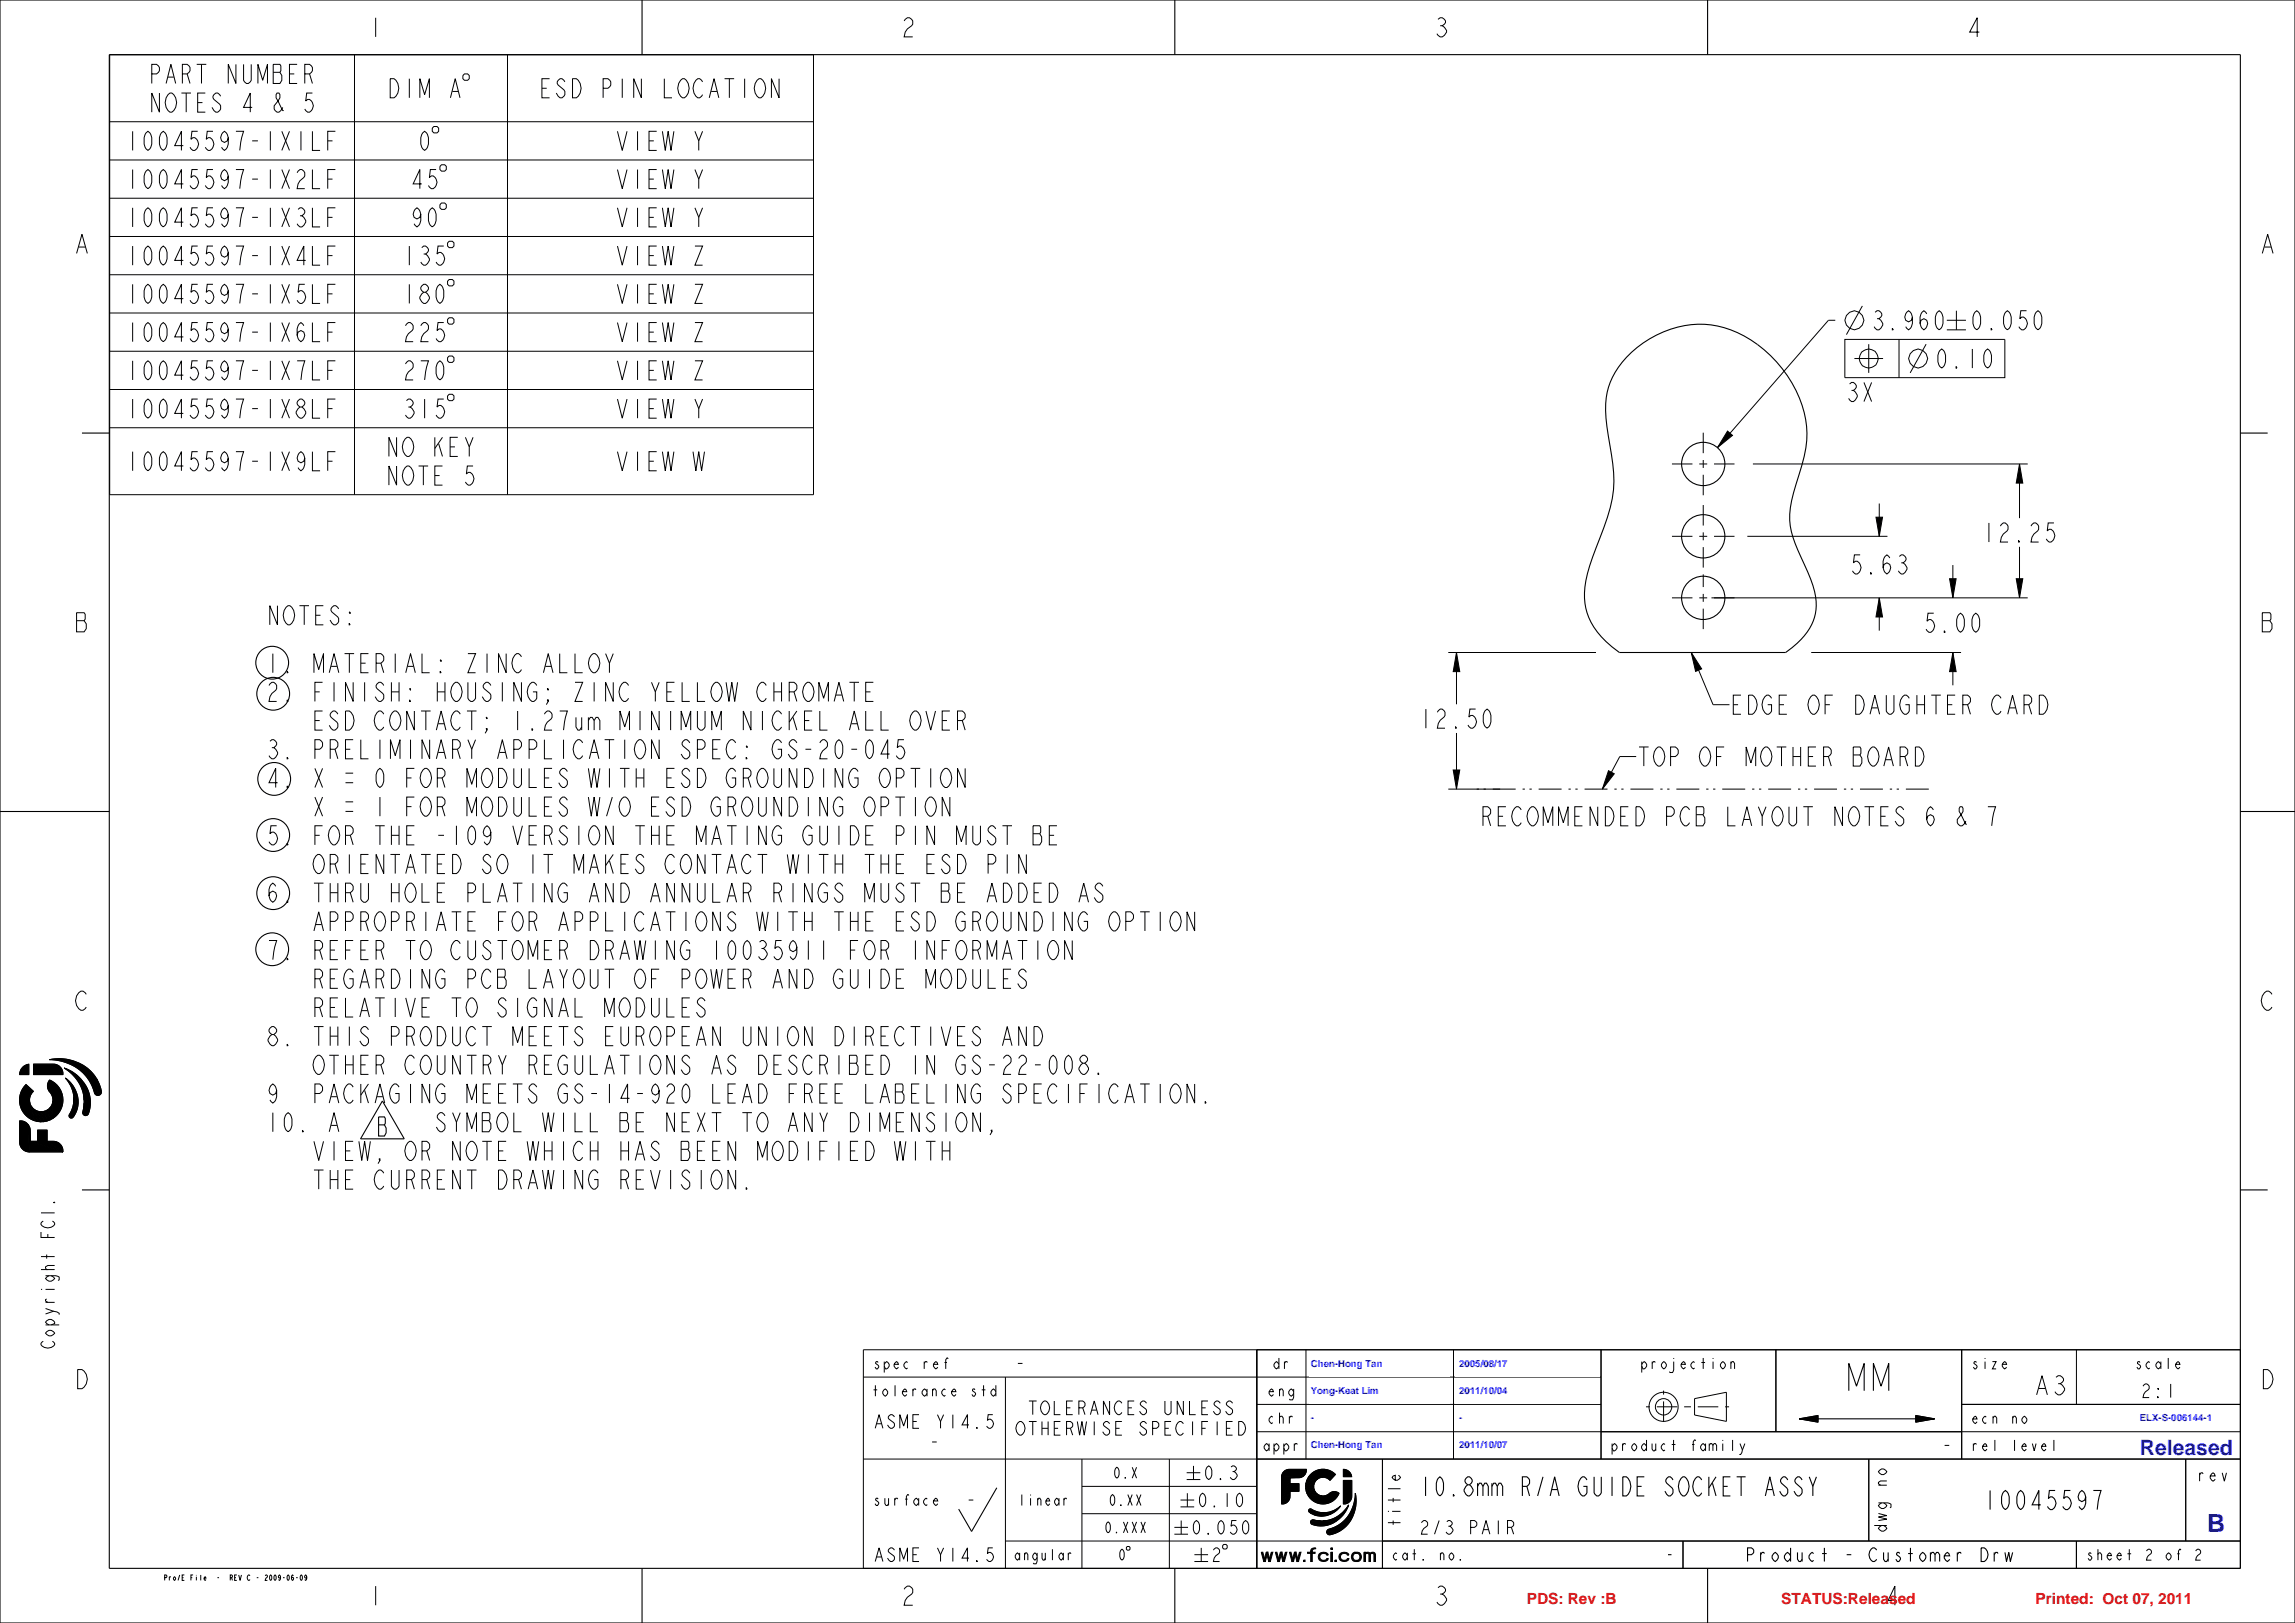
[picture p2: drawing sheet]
<svg xmlns="http://www.w3.org/2000/svg" width="420mm" height="297mm" viewBox="0 0 420 297" stroke-linecap="round" stroke-linejoin="round" font-family="sans-serif">
<defs><g id="words">
<text font-size="4.6" fill="#00f" x="403.9" y="280.4">B</text>
<text font-size="3.9" fill="#00f" x="391.6" y="266.3">Released</text>
<g font-size="2.8" fill="#f00">
<text x="279.4" y="293.5">PDS: Rev :B</text>
<text x="326" y="293.5">STATUS:Released</text>
<text x="372.5" y="293.5">Printed: Oct 07, 2011</text>
</g>
<g font-size="1.8" fill="#00f">
<text x="239.9" y="250.1">Chen-Hong Tan</text>
<text x="267.1" y="250.1">2005/08/17</text>
<text x="239.9" y="255">Yong-Keat Lim</text>
<text x="267.1" y="255">2011/10/04</text>
<text x="239.9" y="260">-</text>
<text x="267.1" y="260">-</text>
<text x="391.6" y="260">ELX-S-006144-1</text>
<text x="239.9" y="264.9">Chen-Hong Tan</text>
<text x="267.1" y="264.9">2011/10/07</text>
</g>
</g></defs>
<g fill="none" stroke="#000" stroke-width=".18">
<path d="M68.8 3.3v3.4M165.5 3.8l.6-.5h.3l.6 .5v.6l-.2 .3a2.36 2.36 0 0 0-1.3 2h1.5M263.2 3.5l.4-.2a.85 .85 0 0 1 .9 .8l-.6 .6a1.57 1.57 0 0 1 .8 1.2 1.26 1.26 0 0 1-1.1 .8l-.6-.5M263.6 4.7h.3M362.2 5.9h-1.7l1.3-2.6v3.4M14 46.4l1-3.5 1 3.5M14.4 45.2h1.2M414 46.4l1-3.5 1 3.5M414.4 45.2h1.2M14 112.1h1.4l.2 .3v.9l-.2 .3 .4 .6v.8l-.4 .6h-1.4zM14 113.6h1.4M414 112.1h1.4l.2 .3v.9l-.2 .3 .4 .6v.8l-.4 .6h-1.4z"/>
<path d="M414 113.6h1.4M4.1 195.4l.7-.5 .5-.2v1.9h-1.7l.1-.4zM4.1 195.3l.6-.4 .6-.2v1.9h-1.7a1.91 1.91 0 0 1 .5-1.3zM4.8 198.5l1.3 1.2-.5 .7-.2 .6-.1 3.6a4 4 0 0 1-.5-6.1zM4.8 198.5l1.3 1.2a2.14 2.14 0 0 0-.1 3 2.14 2.14 0 0 0 3 .2 2.14 2.14 0 0 0 .1-3.1 1.66 1.66 0 0 1 0-2.2 4 4 0 0 1 1.9 5.7 4 4 0 0 1-5.9 1.1 4 4 0 0 1-.3-5.9zM6.1 194.7h3.7a1.75 1.75 0 0 1 1.7 1.9h-5.4zM9.1 193.9a8.2 8.2 0 0 1 8.6 3.5l.3 3.1-.6-.2a8.4 8.4 0 0 0-8.3-6.4zM9.1 193.9a7.9 7.9 0 0 1 9.5 5.8 .65 .65 0 0 1-.6 .7 .65 .65 0 0 1-.7-.5 8.3 8.3 0 0 0-8.2-6zM9.1 197.6a4 4 0 0 1 .5 7.1l.1-3.2a3.7 3.7 0 0 0-.9-2.2 1.66 1.66 0 0 1 .3-1.7zM11.7 195.4a7.2 7.2 0 0 1 3.8 2.9l-.1 3a7.3 7.3 0 0 0-3.7-5.9zM11.7 195.4a6.9 6.9 0 0 1 4.7 7.6l-.2 .8a.55 .55 0 0 1-.7 .3 .55 .55 0 0 1-.4-.7 7.1 7.1 0 0 0-3.4-8zM12 197.3a5.4 5.4 0 0 1 1.8 2.2l.2 3.9-.4 .7-.1-3.3a5.8 5.8 0 0 0-1.5-3.5z"/>
<path d="M12 197.3a5 5 0 0 1 1.2 7.3 .42 .42 0 0 1-.5-.1 .42 .42 0 0 1 0-.5 5.5 5.5 0 0 0-.7-6.7zM13.8 199.5a4.8 4.8 0 0 1 .2 3.9zM15.5 198.3a5.4 5.4 0 0 1 .5 5.8h-.5zM15.8 182l-.6-.6a1.26 1.26 0 0 0-1.2 .8 2.05 2.05 0 0 0 .8 2.7h.4l.6-.6M17.7 197.4l.5 1.1 .4 1.2-.2 .5-.4 .3zM415.8 182l-.6-.6a1.26 1.26 0 0 0-1.2 .8 2.05 2.05 0 0 0 .8 2.7h.4l.6-.6M3.6 205.1a1.77 1.77 0 0 1 1.6 .7l.2 5a1.76 1.76 0 0 1-1.8-1.8zM3.6 205.1a1.76 1.76 0 0 1 1.9 1.8v2h1.4v-2.1h1.7v2.1a2.42 2.42 0 0 1 2.7 .8l.2 1.1h-6.1a1.76 1.76 0 0 1-1.8-1.8zM5.2 205.8l.2 .5 .1 2.6 6 1.9h-6.1zM5.3 201.3v3.3M5.4 201.3l-.1 3.3zM5.4 206.3l.1 2.6z"/>
<path d="M5.4 201.6l.4 .9 .5 2.6-1-.5zM5.8 202.5l.6 .6 .4 2.1-.5-.1zM6.4 203.1l.6 .3 .4 1.9-.6-.1zM6.9 206.8h1.7v2.1l2.9 1.9-6-1.9h1.4zM7 203.4h.6l.4 1.8-.6 .1zM7.6 203.4l.6-.1 .4 1.8-.6 .1zM8.2 203.3l.5-.2 .4 1.8-.5 .2zM8.6 208.9h1.2a1.77 1.77 0 0 1 1.7 1.9zM8.7 203.1l.5-.4 .4 2-.5 .2zM9.7 201.5l-.1 3.2-.4-2zM13.4 202.1l.2 2-.2 .4a.42 .42 0 0 1-.6 0 .42 .42 0 0 1-.1-.5l.5-1.1zM13.5 200.8l.1 3.3-.2-2z"/>
<path d="M15.4 201.9l.1 2.2-.3-.2-.1-.3zM7.5 225.5v1h2.5M7.5 236h.2M7.5 232.3h2.5M7.5 230h2.5M7.5 222h2.5M7.9 223.5l-.4 .3a.82 .82 0 0 0 .6 .8 1.55 1.55 0 0 0 1.9-.5v-.3l-.4-.3M8.3 233.5h1.9l.4 .1 .2 .1v.5l-.2 .1M8.3 239.5l1.5 .5M8.3 238.3h1.7M8.3 236h1.7M8.5 237.7l-.2 .1v.3l.5 .2"/>
<path d="M8.5 229.6v.7M8.8 225.8v.7M9 233.5l-.7 .5a.92 .92 0 0 0 .9 .5 .92 .92 0 0 0 .8-.5l-.6-.5M9.8 220.1l.2-.1v.1zM10 231.6h-1.2l-.5 .2v.3l.2 .2h.3M7.9 245.5l-.4 .3a.82 .82 0 0 0 .6 .8 1.55 1.55 0 0 0 1.9-.5v-.3l-.4-.3M8.3 240.5l1.5-.5 .6 .1 .4 .2v.3M8.3 242.5h2.5M8.5 243.7a.9 .9 0 0 1 1.5 .3 .92 .92 0 0 1-.8 .5 .92 .92 0 0 1-.9-.5zM9 242.5l-.7-.5a.87 .87 0 0 1 1-.6 .87 .87 0 0 1 .7 .8l-.6 .3M14.2 250.6a1.34 1.34 0 0 1 1.6 .9 2.05 2.05 0 0 1-.8 2.6h-.8zM158 247h252v40h-252z"/>
<path d="M158 252h135M159.9 254.3h.6M160.2 253.5v2M160.7 249.3l-.1-.1h-.2l-.1 .1v.2l.4 .3a.39 .39 0 0 1 .1 .5 .39 .39 0 0 1-.4 .2l-.3-.3M161.8 254.3l.2-.1 .4 .5v.3l-.4 .5-.4-.5v-.3zM161.8 249.7l.5-.5 .4 .5a.69 .69 0 0 1-.7 .8l-.2-.5M161.8 249.2v2M163.6 249.7h.8l-.1-.4-.2-.1-.5 .5v.3l.5 .5 .3-.3M163.7 259.3l-.4-.4a.61 .61 0 0 0-.7 .6l.4 .4a.85 .85 0 0 1 .5 1.3l-.2 .2a.9 .9 0 0 1-.9-.7M163.8 253.5v2M165.2 254.7h.7l-.1-.4-.2-.1-.4 .5v.3l.4 .5 .3-.3M166.1 249.3l-.2-.1-.5 .5v.3l.2 .3 .3 .2 .2-.2"/>
<path d="M167.1 254.2v1.3M167.6 254.3l-.1-.1h-.2l-.2 .3M168.2 258.9h-1.1v2.5h1.1M169.1 249.2v1.3M169.7 254.7l-.5-.5-.5 .5v.3l.5 .5 .5-.5M169.7 254.2v1.3M169.7 249.3l-.1-.1h-.2l-.3 .3M170.7 254.5l.2-.3h.2l.2 .3v1M170.7 254.2v1.3M170.8 249.7h.8l-.1-.4-.2-.1-.5 .5v.3l.5 .5 .3-.3M171.6 258.9l.5 1.2v1.3M172.7 258.9l-.6 1.2"/>
<path d="M172.9 249.3h.4M173 254.3l-.2-.1-.5 .5v.3l.3 .3 .2 .2 .2-.2M173.5 248.7l-.2-.2-.2 .3v1.7M174.2 254.7h.7l-.1-.4-.2-.1-.4 .5v.3l.4 .5 .3-.3M174.4 258.9v2.5M178.4 254.3l-.1-.1h-.2l-.1 .1v.2l.4 .3a.39 .39 0 0 1 .1 .5 .39 .39 0 0 1-.4 .2l-.2-.3M179.7 254.3h.6M180 253.5v2M181.7 258.9h-.9l-.1 1 .3-.2a.83 .83 0 0 1 .8 .8 .83 .83 0 0 1-.8 .9l-.4-.4M182.2 254.7l-.4-.5-.5 .5v.3l.5 .5 .4-.5M182.2 253.5v2M184 252v35"/>
<path d="M186.3 249.5h.8M188.3 256.4h1.4M189 256.4v2.5M190.8 256.6l.3-.2a1.32 1.32 0 0 1 1 .9 1.32 1.32 0 0 1-.4 1.4l-.3 .2a1.32 1.32 0 0 1-1-1 1.32 1.32 0 0 1 .4-1.3zM192.9 256.4v2.5h1.2M195.2 257.6h.7M196.3 256.4h-1.1v2.5h1.1M197.4 257.6h.7l.5-.4v-.4l-.5-.4h-.7v2.5M198.1 257.6l.5 1.3M199.5 258.9l.8-2.5 .7 2.5M199.8 258h.9M203.1 256.4v2.5l-1.2-2.5v2.5"/>
<path d="M205.3 256.8l-.4-.4a1.32 1.32 0 0 0-1 .9 1.32 1.32 0 0 0 .4 1.4l.3 .2h.3l.4-.4M206.4 257.6h.7M207.6 256.4h-1.2v2.5h1.2M209.8 256.8l-.4-.4a.6 .6 0 0 0-.7 .6l.4 .4a.85 .85 0 0 1 .6 1.3l-.3 .2a.9 .9 0 0 1-.9-.7M213.2 256.4v2.1l.4 .4h.3l.4-.4v-2.1M216.6 256.4v2.5l-1.2-2.5v2.5M217.7 256.4v2.5h1.1M219.9 257.6h.7M221.1 256.4h-1.2v2.5h1.2M223.3 256.8l-.4-.4a.6 .6 0 0 0-.7 .6l.4 .4a.85 .85 0 0 1 .6 1.3l-.3 .2a.9 .9 0 0 1-.9-.7M225.6 256.8l-.5-.4a.6 .6 0 0 0-.7 .6l.5 .4a.85 .85 0 0 1 .5 1.3l-.3 .2a.9 .9 0 0 1-.8-.7M230 247v40"/>
<path d="M230 257h63M232.2 254.7h.8l-.1-.4-.2-.1-.5 .5v.3l.5 .5 .3-.3M232.9 259.3l-.2-.1-.5 .5v.3l.3 .3 .2 .2 .2-.2M234.1 249.7l-.5-.5-.4 .5v.3l.4 .5 .5-.5M234.1 248.5v2M234.2 259.5v-.2l.4-.1 .2 .3v1M234.2 254.5l.2-.3h.2l.2 .3v1M234.2 254.2v1.3M234.2 258.5v2M235.1 249.2v1.3M235.6 249.3l-.1-.1h-.2l-.2 .3M236 259.2v1.3"/>
<path d="M236.5 259.3l-.1-.1h-.2l-.2 .3M236.7 254.7l-.4-.5-.5 .5v.3l.5 .5 .4-.5M236.7 254.2v1.5l-.1 .3-.1 .2h-.4l-.1-.2M239 247v20M240.9 248.5h1.1M241 258.5l.4 1v1M241 253.5l.4 1v1M241.4 248.5v2M241.8 258.5l-.4 1M241.8 253.5l-.4 1M243 255.3l.1 .2zM243 250.3l.1 .2z"/>
<path d="M244.4 249.5h.9M244.4 248.5v2M245.3 248.5v2M246.1 253.5v2M246.1 258.5v2M246.2 248.7l.2-.2a1.04 1.04 0 0 1 .8 1 1.04 1.04 0 0 1-.8 1l-.2-.2a1.25 1.25 0 0 1 0-1.6zM246.5 259.2l.5 1.3M246.5 254.2l.5 1.3M247 258.5l-.9 1.2M247 253.5l-.9 1.2M247.8 248.5v1.7l.3 .3h.2l.4-.3v-1.7M248.1 255.3l.1 .2z"/>
<path d="M249.4 248.5h1.1M249.9 248.5v2M251.2 258.5v2h.8M251.2 253.5v2h.8M251.2 248.5h.8l-.8 2h.8M253.3 253.5v2M253.3 258.5v2M254.5 255.5v-2l.5 1.7 .6-1.7v2M266 247v20M268 258.8l.3-.3h.2l.4 .3a.77 .77 0 0 1-.6 .9l-.3 .8h.9M268 253.8l.3-.3h.2l.4 .3a.77 .77 0 0 1-.6 .9l-.3 .8h.9M268 248.8l.3-.3h.2l.4 .3a.77 .77 0 0 1-.6 .9l-.3 .8h.9"/>
<path d="M269.9 258.7l.2-.2a1.3 1.3 0 0 1 0 2 1.36 1.36 0 0 1-.2-1.8zM269.9 253.7l.2-.2a1.3 1.3 0 0 1 0 2 1.36 1.36 0 0 1-.2-1.8zM269.9 248.7l.2-.2a1.3 1.3 0 0 1 0 2 1.36 1.36 0 0 1-.2-1.8zM271.6 248.7l.2-.2a1.3 1.3 0 0 1 0 2 1.36 1.36 0 0 1-.2-1.8zM271.8 253.5v2M271.8 258.5v2M273.5 253.5v2M273.5 258.5v2M274.1 250h-1l.7-1.5v2M274.9 249.5h.6M274.9 259.5h.6M274.9 254.5h.6"/>
<path d="M276.9 248.5v2M276.9 253.5v2M276.9 258.5v2M278.2 248.8l.3-.3h.2l.4 .3a.77 .77 0 0 1-.6 .9l-.3 .8h.9M278.4 258.7l.2-.2a1.3 1.3 0 0 1 0 2 1.36 1.36 0 0 1-.2-1.8zM278.4 253.7l.2-.2a1.3 1.3 0 0 1 0 2 1.36 1.36 0 0 1-.2-1.8zM280 249.5h.6M280 259.5h.6M280 254.5h.6M281.8 258.7l.2-.2a1.3 1.3 0 0 1 0 2 1.36 1.36 0 0 1-.2-1.8zM281.8 253.7l.2-.2a1.3 1.3 0 0 1 0 2 1.36 1.36 0 0 1-.2-1.8zM282 248.5v2"/>
<path d="M283.3 248.5h.9l-.5 2M284.3 260h-1l.7-1.5v2M284.3 255h-1l.7-1.5v2M293 247v20M300.4 249.7l.5-.5 .4 .5a.69 .69 0 0 1-.6 .8l-.3-.5M300.4 249.2v2M302.4 249.2v1.3M302.9 249.3l-.1-.1h-.2l-.2 .3M304.3 249.3l.2-.1 .4 .5v.3l-.4 .5-.4-.5v-.3zM306.3 249.2v1.5l-.1 .3-.1 .2h-.5l-.1-.2M306.3 248.5v.2M307.7 249.7h.7l-.1-.4-.2-.1-.4 .5v.3l.4 .5 .3-.3"/>
<path d="M310.1 255.9l5.8-1.1v5.3l-5.8-1.2zM310.1 249.3l-.2-.1-.5 .5v.3l.3 .3 .2 .2 .2-.2M311.4 249.3h.6M311.7 248.5v2M313.5 248.5v.2M313.5 249.2v1.3M315.1 249.3l.2-.1 .4 .5v.3l-.4 .5-.5-.5v-.3zM316.8 249.5l.2-.3h.2l.2 .3v1M316.8 249.2v1.3M325 247v15M359 257h51M359 247v20"/>
<path d="M361 259.7h.8l-.1-.4-.2-.1-.5 .5v.3l.5 .5 .3-.3M361.7 249.3l-.1-.1h-.2l-.1 .1v.2l.4 .3a.39 .39 0 0 1 .1 .5 .39 .39 0 0 1-.4 .2l-.3-.3M363.3 248.5v.2M363.3 249.2v1.3M363.5 259.3l-.2-.1-.5 .5v.3l.2 .3 .3 .2 .2-.2M364.6 249.2h.7l-.7 1.3h.7M364.7 259.5l.3-.3h.2l.2 .3v1M364.7 259.2v1.3M366.4 249.7h.8l-.1-.4-.2-.1-.5 .5v.3l.5 .5 .3-.3M368.3 259.5l.3-.3h.2l.2 .3v1M368.3 259.2v1.3M370.3 259.3l.2-.1 .4 .5v.3l-.4 .5-.5-.5v-.3z"/>
<path d="M372.7 255.3l1-3.6 1 3.6M373.1 254.1h1.2M376.3 252l.4-.3a.85 .85 0 0 1 .9 .9l-.6 .6a1.57 1.57 0 0 1 .8 1.2 1.26 1.26 0 0 1-1.1 .9l-.6-.6M376.7 253.2h.3M380 247v10M391.6 249.3l-.1-.1h-.2l-.1 .1v.2l.4 .3a.39 .39 0 0 1 .1 .5 .39 .39 0 0 1-.4 .2l-.2-.3M392.2 253.7l.4-.5h.3l.4 .5a.96 .96 0 0 1-.7 1l-.3 .4-.1 .7h1.1M393.4 249.3l-.2-.1-.5 .5v.3l.3 .3 .2 .2 .2-.2M394.9 255.5l.1 .3h-.1zM394.9 254.1h.1v.2zM395.5 249.7l-.5-.5-.5 .5v.3l.5 .5 .5-.5M395.5 249.2v1.3"/>
<path d="M396.8 248.5v2M397.2 253.2v2.6M398.1 249.7h.8l-.1-.4-.2-.1-.5 .5v.3l.5 .5 .3-.3M414.2 250.6a1.34 1.34 0 0 1 1.6 .9 2.05 2.05 0 0 1-.8 2.6h-.8zM158 267h252M160.2 261.4l.7-2.5 .7 2.5M160.5 260.5h.8M160.7 274.3l-.1-.1h-.2l-.1 .1v.2l.4 .3a.39 .39 0 0 1 .1 .5 .39 .39 0 0 1-.4 .2l-.3-.3M161.9 274.2v1l.3 .3h.2l.2-.3M162.6 274.2v1.3M163.7 274.2v1.3M164.3 274.3l-.1-.1h-.2l-.3 .3"/>
<path d="M164.7 261.4v-2.5l.7 2.1 .7-2.1v2.5M165.6 274.3h.5M166.3 273.7l-.2-.2-.2 .3v1.7M167.1 260.1h.7M168.1 274.7l-.4-.5-.5 .5v.3l.5 .5 .4-.5M168.1 274.2v1.3M169.7 274.3l-.2-.1-.5 .5v.3l.3 .3 .2 .2 .2-.2M170.6 263.9h.8M170.8 274.7h.8l-.1-.4-.2-.1-.5 .5v.3l.5 .5 .3-.3M177.3 274.5h.8M177.3 260.7h-1.2l.9-1.8v2.5M178.7 261.2l.2 .2h-.2z"/>
<path d="M186.3 260.3l.3-.2a1.32 1.32 0 0 1 1 1 1.32 1.32 0 0 1-.4 1.3l-.3 .2a1.32 1.32 0 0 1-1-.9 1.32 1.32 0 0 1 .4-1.4zM187 273.5v2M188.3 260.1h1.4M188.6 273.5v.2M188.6 274.2v1.3M189 260.1v2.5M189.9 274.5l.2-.3h.2l.2 .3v1M189.9 274.2v1.3M190.7 260.1v2.5M190.7 261.4h1.1M191.4 274.7h.7l-.3-.5a.74 .74 0 0 0-.4 .6 .74 .74 0 0 0 .4 .7l.3-.3M191.8 260.1v2.5"/>
<path d="M192.9 261.4h.7M193.8 274.7l-.4-.5a.74 .74 0 0 0-.4 .6 .74 .74 0 0 0 .4 .7l.4-.5M193.8 274.2v1.3M194.1 260.1h-1.2v2.5h1.2M194.7 274.2v1.3M195.2 261.4h.7l.4-.4v-.5l-.4-.4h-.7v2.5M195.2 274.3l-.1-.1h-.2l-.2 .3M195.9 261.4l.4 1.2M197.2 260.1l.4 2.5 .4-2.5 .4 2.5 .4-2.5M198 277h32M198 272h32M198 267v20"/>
<path d="M200.3 260.1v2.5M202.6 278.7l.2-.2a1.35 1.35 0 0 1 0 2 1.41 1.41 0 0 1-.2-1.8zM203.1 260.5l-.5-.4a.61 .61 0 0 0-.7 .6l.5 .5a.85 .85 0 0 1 .5 1.2l-.3 .2a.9 .9 0 0 1-.8-.6M203.4 273.7l.2-.2a1.35 1.35 0 0 1 0 2 1.41 1.41 0 0 1-.2-1.8zM204.2 261.4h.7M204.2 268.7l.2-.2a1.35 1.35 0 0 1 0 2 1.41 1.41 0 0 1-.2-1.8zM205.1 275.3l.1 .2zM205.3 260.1h-1.1v2.5h1.1M205.6 278.5l.8 2M205.9 270.3l.1 .2zM206.4 278.5l-.8 2M206.4 273.5l.8 2"/>
<path d="M207.2 278.5l.8 2M207.2 273.5l-.8 2M207.2 268.5l.8 2M208 278.5l-.8 2M208 273.5l.8 2M208 268.5l-.8 2M208.8 278.5l.8 2M208.8 273.5l-.8 2M209.6 278.5l-.8 2M209.8 260.5l-.4-.4a.61 .61 0 0 0-.7 .6l.4 .5a.85 .85 0 0 1 .6 1.2l-.3 .2a.9 .9 0 0 1-.9-.6M210.9 261.4h.7l.5-.4v-.5l-.5-.4h-.7v2.5M213.2 261.4h.7"/>
<path d="M214 267v20M214.3 260.1h-1.1v2.5h1.1M214.9 279.5h2.5M216 274.5h2.5M216 275.8h2.5M216.2 278.2v2.5M216.6 260.5l-.5-.4a1.32 1.32 0 0 0-.9 1 1.32 1.32 0 0 0 .4 1.3l.3 .2h.2l.5-.4M217.2 269.5h2.5M217.2 270.8h2.5M217.3 273.2v2.6M218.2 260.1v2.5M218.4 268.3v2.5"/>
<path d="M218.7 278.5l.3-.3 .2 .3a1.63 1.63 0 0 1-.2 2.2l-.3-.2a1.81 1.81 0 0 1 0-2zM219.8 273.5l.3-.3 .3 .3a1.63 1.63 0 0 1-.3 2.3l-.3-.3a1.81 1.81 0 0 1 0-2zM219.9 261.4h.7M220.9 268.5l.3-.2 .3 .2a1.63 1.63 0 0 1-.3 2.3l-.3-.3a1.81 1.81 0 0 1 0-2zM221.1 260.1h-1.2v2.5M222.2 275.5l.1 .3h-.1zM222.7 260.1v2.5M223.2 278.5l.3-.3 .2 .3a1.63 1.63 0 0 1-.2 2.2l-.3-.2a1.81 1.81 0 0 1 0-2zM223.3 270.5l.2 .3h-.2zM224.4 261.4h.7M224.6 273.2v2.6M225.3 268.5l.3-.2a.6 .6 0 0 1 .7 .6l-.5 .4a.71 .71 0 0 1 .6 1 .71 .71 0 0 1-1.1 .2l-.2-.2"/>
<path d="M225.6 260.1h-1.2v2.5h1.2M225.6 269.3h.2M226.3 278.2h-.9l-.1 1.1 .3-.2a.83 .83 0 0 1 .8 .8 .83 .83 0 0 1-.8 .8l-.5-.4M226.6 273.5l.2-.3 .3 .3a1.63 1.63 0 0 1-.3 2.3l-.2-.3a1.81 1.81 0 0 1 0-2zM226.7 260.1a.96 .96 0 0 1 1.1 .6 1.46 1.46 0 0 1-.6 1.9h-.5zM227.7 278.5l.3-.3 .2 .3a1.63 1.63 0 0 1-.2 2.2l-.3-.2a1.81 1.81 0 0 1 0-2zM230 262h180M232.2 264.7l-.4-.5-.5 .5v.3l.5 .5 .4-.5M232.2 264.2v1.3M233.2 264.7l.4-.5 .5 .5a.69 .69 0 0 1-.7 .8l-.2-.5M233.2 264.2v2M234.5 270.3l4-.2-.4 .2-2 .1-1.6 4.8z"/>
<path d="M234.8 269.5l.7-.5 .4-.1h3.2a1.4 1.4 0 0 1-1.4 1.5h-1.6v1.1h1.6v1.4h-1.6a1.82 1.82 0 0 1-1 2.2l-.6 .1v-4.9zM234.9 269.3l.5-.3 .4-.1h3.3l-.1 .7-.5 .5-4 .2 .2-.6zM234.9 264.7l.5-.5 .4 .5a.69 .69 0 0 1-.6 .8l-.3-.5M234.9 264.2v2M236.1 270.4l2-.1zM236.1 270.4v1.1h1.6v1.4h-1.6l-1.6 2.3zM236.1 272.9v.9a1.41 1.41 0 0 1-1.6 1.4zM236.9 264.2v1.3M237.4 264.3l-.1-.1h-.2l-.2 .3M238.9 271.9l1.6-.3-.1 .5-1.4 .3zM239 272.4l1.4-.3 .1 .5-1.4 .3zM239 271.5l1.7-.4-.2 .5-1.6 .3z"/>
<path d="M239.1 272.9l1.4-.3 .2 .4-1.5 .3zM239.1 271l2.1-.4-.5 .5-1.7 .4zM239.2 273.3l1.5-.3 .3 .4-1.6 .3zM239.4 273.7h2.5a2.99 2.99 0 0 0 1.9-.7h.6l.7 .3a3.2 3.2 0 0 1-5.7 .4zM239.4 273.7l1.6-.3 .9 .3zM239.5 270.2l2.3 .1-.6 .3-2.1 .4zM239.5 270.2l2.6 .1zM239.5 270.3h2.6M239.5 276.3l.3-.2a4.4 4.4 0 0 0 5.5-.5 4 4 0 0 1-5.8 1zM239.6 276.2l.3-.1 1.6 .7-1.6 .1-.4-.3zM239.7 269.9a3.2 3.2 0 0 1 4.7-.1l-1 1.1a1.72 1.72 0 0 0-2.4-.1 1.72 1.72 0 0 0-.1 2.4 1.72 1.72 0 0 0 2.4 .1 1.33 1.33 0 0 1 1.8 0 3.2 3.2 0 0 1-4.7 1.4 3.2 3.2 0 0 1-.7-4.8zM239.8 269.9a3.2 3.2 0 0 1 4.6-.1l-1 1.1-.6-.4-.5-.2-2.8-.1z"/>
<path d="M239.9 276.9l3.3-.2 1.2-.5 .9-.6a4.3 4.3 0 0 1-1.7 1.5l-3.2 .1zM239.9 276.9l2.6-.1zM239.9 278.4h4.6a4.3 4.3 0 0 1-4.6 .4zM240 278.2l.3-.1 1.4 .2-1.8 .1zM240 278.2l.2-.1a5.8 5.8 0 0 0 6.6-2.7 5.2 5.2 0 0 1-6.9 3.4v-.4zM240.4 277.2l3.2-.1a3.8 3.8 0 0 1-3.2 .1zM241.8 263.8l-.3-.3a1.04 1.04 0 0 0-.7 1 1.04 1.04 0 0 0 .7 1l.3-.3M242.1 278.3a5.8 5.8 0 0 0 4.7-2.9 5.8 5.8 0 0 1-2.3 3zM243 265.3l.1 .2zM243 260.3l.1 .2zM245.8 268.9l.6 .1 .5 .3 .5 .9h-1.6zM245.8 270.9h1.6v2.9a1.4 1.4 0 0 1-1.6 1.4z"/>
<path d="M245.8 268.9a1.53 1.53 0 0 1 1.6 1.3h-1.6zM246.1 264.5h.9M246.1 263.5v2M247 263.5v2M248 273.3a6.6 6.6 0 0 1-2.8 6.9l-2.4 .2 .1-.4a6.8 6.8 0 0 0 4.8-4.7zM248 273.3a6.4 6.4 0 0 1-4.6 7.6 .52 .52 0 0 1-.6-.5 .52 .52 0 0 1 .4-.6 6.7 6.7 0 0 0 4.8-6.5zM248.1 265.3l.1 .2zM248.1 260.3l.1 .2zM251.1 263.5h1.1M251.6 263.5v2M252.8 265.5l.5-2 .6 2M253 267v20"/>
<path d="M253 264.8h.6M254 274.5h2.3M254 278.6h2.3M254 276.6h.2M254 272.4h2.3M254.5 260.5v-2l.5 1.7 .6-1.7v2M254.8 276.6h1.5M255 274.1v.8M255 278.3v.7M255.4 263.5v2l-.8-2v2M255.9 270l.4 .4-.6 .5h-.4l-.5-.5 .2-.3 .3-.1v.9M260.1 278.7l.5-.5h.2l.5 .5a.96 .96 0 0 1-.7 1l-.3 .4-.2 .6h1.2"/>
<path d="M263.4 278.2l-.9 2.5M264.8 278.5l.3-.3a.61 .61 0 0 1 .7 .7l-.5 .4a.71 .71 0 0 1 .6 1 .71 .71 0 0 1-1.1 .2l-.2-.2M265.1 279.3h.2M268 263.8l.3-.3h.2l.4 .3a.77 .77 0 0 1-.6 .9l-.3 .8h.9M269.1 279.5h.7l.5-.4v-.4l-.5-.5h-.7v2.5M269.9 263.7l.2-.2a1.3 1.3 0 0 1 0 2 1.36 1.36 0 0 1-.2-1.8zM271.5 279.9h.9M271.8 263.5v2M273.5 263.5v2M274.2 278.2v2.5M274.9 264.5h.6M275.9 279.5h.7l.4-.4v-.4l-.4-.5h-.7v2.5"/>
<path d="M276.6 279.5l.4 1.2M276.9 263.5v2M278.4 263.7l.2-.2a1.3 1.3 0 0 1 0 2 1.36 1.36 0 0 1-.2-1.8zM280 264.5h.6M281.8 263.7l.2-.2a1.3 1.3 0 0 1 0 2 1.36 1.36 0 0 1-.2-1.8zM284.3 265h-1l.7-1.5v2M295 264.7l.5-.5 .4 .5a.69 .69 0 0 1-.7 .8l-.2-.5M295 264.2v2M296.9 264.2v1.3M297.5 264.3l-.1-.1h-.2l-.3 .3M298.9 264.3l.2-.1 .4 .5v.3l-.4 .5-.5-.5v-.3zM301.3 264.7l-.4-.5-.5 .5v.3l.5 .5 .4-.5"/>
<path d="M301.3 263.5v2M302.3 264.2v1l.3 .3h.2l.2-.3M303 264.2v1.3M304.7 264.3l-.2-.1-.5 .5v.3l.3 .3 .2 .2 .2-.2M305.9 264.3h.7M306.3 263.5v2M309.6 264.3h.5M310.3 263.7l-.2-.2-.2 .3v1.7M312.1 264.7l-.4-.5-.5 .5v.3l.5 .5 .4-.5M312.1 264.2v1.3M312.8 264.5l.2-.3h.3l.2 .3v1M312.8 264.2v1.3"/>
<path d="M313.5 264.5l.2-.3h.2l.3 .3v1M315.3 263.5v.2M315.3 264.2v1.3M317.1 263.5v2M318.4 264.2l.5 1.1-.1 .5-.3 .4h-.2M319.3 264.2l-.4 1.1M342 267v15M343 279.2h2.3M343.8 277l1.5 .3-1.5 .3 1.5 .4-1.5 .3M343.8 275h1.7l.4 .1 .2 .2v.5l-.2 .1M343.8 271.8h1.5M344 269.1l.3-.3h.4l.6 .5-.6 .5h-.4l-.5-.5z"/>
<path d="M344.3 279.2l-.5 .5 .5 .5h.4l.6-.5-.6-.5M344.3 275l-.5 .5 .5 .6h.4l.6-.6-.6-.5M345.3 271h-1.2l-.3 .3v.2l.3 .3M355.9 264.5h.8M361.1 264.2v1.3M361.7 264.3l-.1-.1h-.2l-.3 .3M362.8 264.7h.8l-.1-.4-.2-.1-.5 .5v.3l.5 .5 .3-.3M365.1 263.5v2M368.7 263.5v2M370 264.7h.8l-.1-.4-.2-.1-.5 .5v.3l.5 .5 .3-.3M371.9 264.2l.4 1.3 .3-1.3M373.6 264.7h.8l-.1-.4-.2-.1-.5 .5v.3l.5 .5 .3-.3"/>
<path d="M375.9 263.5v2M400 267v15M402.5 269.5v1.6M403.2 269.7l-.1-.2h-.3l-.3 .4M404.5 270.1h.9l-.1-.4-.3-.2-.5 .6v.4l.5 .6 .4-.4M406.7 269.5l.4 1.6 .4-1.6M30.1 288.7h.3l.1-.2-.1-.3h-.3v1M31 288.5v.7M31.2 288.6l-.1-.1-.1 .2M32.9 288.2l-.3 1M33.3 288.7h.3M33.7 288.2h-.4v1h.4"/>
<path d="M34.9 288.7h.3M35.3 288.2h-.4v1M35.9 288.2v.1M35.9 288.5v.7M36.7 288.2v1M37.3 288.8h.4l-.2-.3a.37 .37 0 0 0-.2 .4 .37 .37 0 0 0 .2 .3l.2-.2M39.8 288.7h.3M42.1 288.7h.3l.1-.2-.1-.3h-.3v1M42.4 288.7l.1 .5M42.9 288.7h.3M43.3 288.2h-.4v1h.4M43.7 288.2l.2 1 .3-1"/>
<path d="M45.7 288.4l-.1-.2a.53 .53 0 0 0-.4 .5 .53 .53 0 0 0 .4 .5l.1-.2M47 288.7h.3M48.5 288.4l.2-.2 .2 .2-.4 .8h.4M49.4 288.3h.2l.1 .2v.5l-.2 .2-.2-.3zM50.2 288.3h.2l.1 .2v.4l-.2 .3-.2-.3zM51.3 288.5l-.2 .3-.1-.1v-.4l.1-.1 .2 .2v.5l-.2 .3-.1-.2M51.8 288.7h.3M52.6 288.3h.2l.1 .2v.5l-.2 .2-.2-.3zM53.7 288.4l-.2-.2-.2 .3 .1 .5 .1 .2 .1-.1 .1-.4-.2-.1-.2 .3M54.2 288.7h.3M55 288.3h.2l.1 .2v.5l-.2 .2-.2-.3zM56.1 288.5l-.2 .3-.1-.1v-.4l.1-.1 .2 .2v.5l-.2 .3-.1-.2"/>
<path d="M68.8 290.2v3.5M160.2 285.7l.7-2.4 .7 2.4M160.5 284.9h.8M163.7 283.7l-.4-.4a.6 .6 0 0 0-.7 .6l.4 .4a.85 .85 0 0 1 .5 1.2l-.2 .2a.9 .9 0 0 1-.9-.6M164.7 285.7v-2.4l.7 2 .7-2v2.4M165.5 290.8l.6-.6h.3l.6 .6v.6l-.2 .3a2.36 2.36 0 0 0-1.3 2h1.5M167.1 284.5h.7M168.2 283.3h-1.1v2.4h1.1M171.6 283.3l.5 1.2v1.2M172.7 283.3l-.6 1.2M174.4 283.3v2.4M177.3 285.1h-1.2l.9-1.8v2.4"/>
<path d="M178.7 285.5l.2 .2h-.2zM181.7 283.3h-.9l-.1 1 .3-.2a.83 .83 0 0 1 .8 .8 .83 .83 0 0 1-.8 .8l-.4-.4M184 282h226M186.6 284.7l-.4-.5a.74 .74 0 0 0-.4 .6 .74 .74 0 0 0 .4 .7l.4-.5M186.6 284.2v1.3M187.5 284.5l.2-.3h.2l.2 .3v1M187.5 284.2v1.3M189.8 284.7l-.4-.5a.74 .74 0 0 0-.4 .6 .74 .74 0 0 0 .4 .7l.4-.5M189.8 284.2l-.1 1.8-.1 .2h-.4l-.1-.2M190.7 284.2v1l.2 .3h.2l.2-.3M191.3 284.2v1.3M192.6 283.5v2"/>
<path d="M194.6 284.7l-.4-.5a.74 .74 0 0 0-.4 .6 .74 .74 0 0 0 .4 .7l.4-.5M194.6 284.2v1.3M195.5 284.2v1.3M196 284.3l-.1-.1h-.2l-.2 .3M204.3 280.3l.1 .2zM205.1 283.7l.2-.2a1.35 1.35 0 0 1 0 2 1.41 1.41 0 0 1-.2-1.8zM206.3 283h.3l.2 .2v.3l-.2 .2h-.3l-.2-.2v-.3zM214.9 280.7h2.5M218.6 284.5h2.5M218.6 285.7h2.5M219.8 283.3v2.4M221.1 280.5l.1 .2h-.1z"/>
<path d="M222.1 283.7l.4-.4h.3l.4 .4a.96 .96 0 0 1-.7 1l-.3 .4-.1 .6h1.1M224 282.6h.4l.2 .2v.5l-.2 .2h-.4l-.2-.2v-.5zM230.8 284h.3l.5 1.7h-.3zM231.7 284h.3l-.4 1.7h-.3zM231.7 284h.3l.5 1.7h-.3zM232.6 284h.3l-.4 1.7h-.3zM233.4 284h.3l.4 1.7h-.2zM234.3 284h.3l-.5 1.7h-.2zM234.3 284h.3l.5 1.7h-.3zM235.2 284h.3l-.4 1.7h-.3zM236 284h.3l.4 1.7h-.3zM236.9 284h.3l-.5 1.7h-.3z"/>
<path d="M236.9 284h.3l.4 1.7h-.3zM237.8 284h.3l-.5 1.7h-.3zM238.5 285.5h.3v.2h-.3zM239.3 284h.6a.68 .68 0 0 1 .9-.7v.1l-.5 .1-.1 .3v.2h.5v.3h-.5v1.4h-.3v-1.4h-.6zM241.4 284.4a1.04 1.04 0 0 1 1.7 .2h-.3a.68 .68 0 0 0-.8-.3 .68 .68 0 0 0-.5 .7 .69 .69 0 0 0 .6 .5 .69 .69 0 0 0 .7-.3h.3a.94 .94 0 0 1-1.3 .5 .94 .94 0 0 1-.4-1.3zM242.8 280.4l2.4-.2-1.8 .7-.4-.2zM243.5 283.3h.3v.2h-.3zM243.5 284h.3v1.7h-.3zM244.3 285.5h.3v.2h-.3zM245.2 284.4a1.04 1.04 0 0 1 1.7 .2h-.3a.68 .68 0 0 0-.8-.3 .68 .68 0 0 0-.5 .7 .69 .69 0 0 0 .6 .5 .69 .69 0 0 0 .7-.3h.3a.94 .94 0 0 1-1.3 .5 .94 .94 0 0 1-.4-1.3zM247.5 284.3l.5-.3 .1 .3a.65 .65 0 0 0-.5 .7 .65 .65 0 0 0 .7 .5l.2 .2a.9 .9 0 0 1-1.1-.3 .9 .9 0 0 1 .1-1.1zM248 284a.88 .88 0 0 1 1.1 .7 .88 .88 0 0 1-.6 1l-.2-.2a.65 .65 0 0 0 .6-.7 .65 .65 0 0 0-.8-.5z"/>
<path d="M249.6 284h.3v.2l.3-.2 .5 .2a.64 .64 0 0 1 1 .3v1.2h-.3v-1.2l-.2-.2-.4 .2v1.2h-.3v-1.2l-.2-.2-.4 .1v1.3h-.3zM255.6 284.3l-.2-.1a.72 .72 0 0 0-.4 .6 .72 .72 0 0 0 .4 .7l.2-.2M257.5 284.7l-.4-.5a.72 .72 0 0 0-.4 .6 .72 .72 0 0 0 .4 .7l.4-.5M257.5 284.2v1.3M258.5 284.3h.6M258.8 283.5v2M260.4 285.3l.1 .2zM263.2 290.5l.4-.3a.85 .85 0 0 1 .9 .9l-.6 .6a1.57 1.57 0 0 1 .8 1.2 1.26 1.26 0 0 1-1.1 .8l-.6-.5M263.6 291.7h.3M263.6 284.5l.2-.3h.2l.2 .3v1M263.6 284.2v1.3M265.4 284.3l.2-.1a.72 .72 0 0 1 .5 .6 .72 .72 0 0 1-.5 .7 .7 .7 0 0 1-.2-1.2z"/>
<path d="M267.2 285.3l.1 .2zM271.2 280.7l.8-2.5 .7 2.5M308 282v5M347.1 292.9h-1.5l1.2-2.7v3.5M380 282v5M382.7 284.3l-.1-.1h-.2l-.2 .1v.2l.5 .3a.39 .39 0 0 1 .1 .5 .39 .39 0 0 1-.4 .2l-.3-.3M383.9 284.5v-.2l.5-.1 .2 .3v1M383.9 283.5v2M385.6 284.7h.8l-.1-.4-.2-.1-.5 .5v.3l.5 .5 .3-.3M387.4 284.7h.8l-.1-.4-.2-.1-.5 .5v.3l.5 .5 .3-.3M389.3 284.3h.7M389.7 283.5v2"/>
<path d="M392.8 283.8l.4-.3h.2l.3 .3a.77 .77 0 0 1-.5 .9l-.4 .8h.9M396.6 284.3l.3-.1 .4 .5v.3l-.4 .5-.5-.5v-.3zM398.5 284.3h.4M399.1 283.7l-.2-.2-.2 .3v1.7M401.8 283.8l.4-.3h.2l.3 .3a.77 .77 0 0 1-.5 .9l-.4 .8h.9"/>
<circle cx="304.4" cy="257.4" r="2.67"/>
<circle cx="304.4" cy="257.4" r="1.5"/>
<circle cx="31.9" cy="288.9" r=".26"/>
</g>
<path d="M304.4 254.5v6M316.4 257.4h-15.2" fill="none" stroke="#000" stroke-width=".18" stroke-dasharray="1.2 1.2 3.8 1.2" stroke-dashoffset=".5" stroke-linecap="butt"/>
<g fill="#000">
<path d="M4.1 195.3l.6-.4 .6-.2v1.9h-1.7a1.91 1.91 0 0 1 .5-1.3zM9.1 197.6a4 4 0 0 1 .5 7.1l.1-3.2a3.7 3.7 0 0 0-.9-2.2 1.66 1.66 0 0 1 .3-1.7zM9.1 193.9a8.2 8.2 0 0 1 8.6 3.5l.3 3.1-.6-.2a8.4 8.4 0 0 0-8.3-6.4zM6.1 194.7h3.7a1.75 1.75 0 0 1 1.7 1.9h-5.4zM11.7 195.4a7.2 7.2 0 0 1 3.8 2.9l-.1 3a7.3 7.3 0 0 0-3.7-5.9zM12 197.3a5.4 5.4 0 0 1 1.8 2.2l.2 3.9-.4 .7-.1-3.3a5.8 5.8 0 0 0-1.5-3.5zM13.8 199.5a4.8 4.8 0 0 1 .2 3.9zM17.7 197.4l.5 1.1 .4 1.2-.2 .5-.4 .3zM4.8 198.5l1.3 1.2-.5 .7-.2 .6-.1 3.6a4 4 0 0 1-.5-6.1zM3.6 205.1a1.77 1.77 0 0 1 1.6 .7l.2 5a1.76 1.76 0 0 1-1.8-1.8zM5.2 205.8l.2 .5 .1 2.6 6 1.9h-6.1zM5.4 206.3l.1 2.6z"/>
<path d="M5.4 201.6l.4 .9 .5 2.6-1-.5zM5.8 202.5l.6 .6 .4 2.1-.5-.1zM6.4 203.1l.6 .3 .4 1.9-.6-.1zM6.9 206.8h1.7v2.1l2.9 1.9-6-1.9h1.4zM7 203.4h.6l.4 1.8-.6 .1zM7.6 203.4l.6-.1 .4 1.8-.6 .1zM8.2 203.3l.5-.2 .4 1.8-.5 .2zM8.7 203.1l.5-.4 .4 2-.5 .2zM9.7 201.5l-.1 3.2-.4-2zM8.6 208.9h1.2a1.77 1.77 0 0 1 1.7 1.9zM13.4 202.1l.2 2-.2 .4a.42 .42 0 0 1-.6 0 .42 .42 0 0 1-.1-.5l.5-1.1zM13.5 200.8l.1 3.3-.2-2z"/>
<path d="M15.4 201.9l.1 2.2-.3-.2-.1-.3zM15.5 198.3a5.4 5.4 0 0 1 .5 5.8h-.5zM329.3 259.6l3.4-.6v.6zM350.6 259l3.4 .6h-3.4zM236.1 272.9v.9a1.41 1.41 0 0 1-1.6 1.4zM234.9 269.3l.5-.3 .4-.1h3.3l-.1 .7-.5 .5-4 .2 .2-.6zM236.1 270.4v1.1h1.6v1.4h-1.6l-1.6 2.3zM236.1 270.4l2-.1zM234.5 270.3l4-.2-.4 .2-2 .1-1.6 4.8zM239.6 276.2l.3-.1 1.6 .7-1.6 .1-.4-.3zM240 278.2l.3-.1 1.4 .2-1.8 .1zM238.9 271.9l1.6-.3-.1 .5-1.4 .3z"/>
<path d="M239 272.4l1.4-.3 .1 .5-1.4 .3zM239 271.5l1.7-.4-.2 .5-1.6 .3zM239.1 272.9l1.4-.3 .2 .4-1.5 .3zM239.1 271l2.1-.4-.5 .5-1.7 .4zM239.2 273.3l1.5-.3 .3 .4-1.6 .3zM239.5 270.2l2.3 .1-.6 .3-2.1 .4zM239.4 273.7l1.6-.3 .9 .3zM239.9 278.4h4.6a4.3 4.3 0 0 1-4.6 .4zM239.9 276.9l2.6-.1zM239.8 269.9a3.2 3.2 0 0 1 4.6-.1l-1 1.1-.6-.4-.5-.2-2.8-.1zM240.4 277.2l3.2-.1a3.8 3.8 0 0 1-3.2 .1zM239.4 273.7h2.5a2.99 2.99 0 0 0 1.9-.7h.6l.7 .3a3.2 3.2 0 0 1-5.7 .4z"/>
<path d="M239.9 276.9l3.3-.2 1.2-.5 .9-.6a4.3 4.3 0 0 1-1.7 1.5l-3.2 .1zM245.8 270.9h1.6v2.9a1.4 1.4 0 0 1-1.6 1.4zM242.1 278.3a5.8 5.8 0 0 0 4.7-2.9 5.8 5.8 0 0 1-2.3 3zM245.8 268.9l.6 .1 .5 .3 .5 .9h-1.6zM248 273.3a6.6 6.6 0 0 1-2.8 6.9l-2.4 .2 .1-.4a6.8 6.8 0 0 0 4.8-4.7zM329.3 259.6h3.4v.6zM350.6 259.6h3.4l-3.4 .6zM230.8 284h.3l.5 1.7h-.3zM231.7 284h.3l-.4 1.7h-.3zM231.7 284h.3l.5 1.7h-.3zM232.6 284h.3l-.4 1.7h-.3zM233.4 284h.3l.4 1.7h-.2z"/>
<path d="M234.3 284h.3l-.5 1.7h-.2zM234.3 284h.3l.5 1.7h-.3zM235.2 284h.3l-.4 1.7h-.3zM236 284h.3l.4 1.7h-.3zM236.9 284h.3l-.5 1.7h-.3zM236.9 284h.3l.4 1.7h-.3zM237.8 284h.3l-.5 1.7h-.3zM238.5 285.5h.3v.2h-.3zM239.3 284h.6a.68 .68 0 0 1 .9-.7v.1l-.5 .1-.1 .3v.2h.5v.3h-.5v1.4h-.3v-1.4h-.6zM241.4 284.4a1.04 1.04 0 0 1 1.7 .2h-.3a.68 .68 0 0 0-.8-.3 .68 .68 0 0 0-.5 .7 .69 .69 0 0 0 .6 .5 .69 .69 0 0 0 .7-.3h.3a.94 .94 0 0 1-1.3 .5 .94 .94 0 0 1-.4-1.3zM243.5 283.3h.3v.2h-.3zM243.5 284h.3v1.7h-.3z"/>
<path d="M244.3 285.5h.3v.2h-.3zM242.8 280.4l2.4-.2-1.8 .7-.4-.2zM245.2 284.4a1.04 1.04 0 0 1 1.7 .2h-.3a.68 .68 0 0 0-.8-.3 .68 .68 0 0 0-.5 .7 .69 .69 0 0 0 .6 .5 .69 .69 0 0 0 .7-.3h.3a.94 .94 0 0 1-1.3 .5 .94 .94 0 0 1-.4-1.3zM247.5 284.3l.5-.3 .1 .3a.65 .65 0 0 0-.5 .7 .65 .65 0 0 0 .7 .5l.2 .2a.9 .9 0 0 1-1.1-.3 .9 .9 0 0 1 .1-1.1zM248 284a.88 .88 0 0 1 1.1 .7 .88 .88 0 0 1-.6 1l-.2-.2a.65 .65 0 0 0 .6-.7 .65 .65 0 0 0-.8-.5zM249.6 284h.3v.2l.3-.2 .5 .2a.64 .64 0 0 1 1 .3v1.2h-.3v-1.2l-.2-.2-.4 .2v1.2h-.3v-1.2l-.2-.2-.4 .1v1.3h-.3z"/>
</g>
<g fill="none" stroke="#000" stroke-width=".2">
<path d="M0 0h420v297h-420zM117.5 0v10M215 0v10M312.5 0v10M20 10h390v277h-390zM15 79.3h5M297.7 65.4a18.4 18.4 0 0 1 16.6-5.7 22.1 22.1 0 0 1 16.3 18.3 20.9 20.9 0 0 1-1.4 8.9l-.5 1.7a15.8 15.8 0 0 0-.9 8.7l.7 2.1 2.3 5.3a11.8 11.8 0 0 1 1.3 8.3 12.1 12.1 0 0 1-5.3 6.4h-30.4a14 14 0 0 1-6.2-8.1 16.2 16.2 0 0 1 1.3-9.3l1.3-3.6a26.5 26.5 0 0 0 2.5-11.9l-1-6.8a19.4 19.4 0 0 1 .1-8.9 14.2 14.2 0 0 1 3.3-5.4zM410 79.3h5M0 148.5h20M410 148.5h10M15 217.7h5M410 217.7h5"/>
<path d="M293 247v20M325 247v15M329.3 259.6l3.4-.6v.6zM329.3 259.6h3.4v.6zM329.3 259.6l3.4-.6v1.2zM329.3 259.6h24.7M338.3 254.5v-5l1.5 4.2 1.4-4.2v5M342.8 254.5v-5l1.5 4.2 1.4-4.2v5M350.6 259l3.4 .6h-3.4zM350.6 259.6h3.4l-3.4 .6zM350.6 259l3.4 .6-3.4 .6zM359 257h51"/>
<path d="M359 247v20M410 247h-180v40M182.4 272.3l-4.6 8-2.4-4.1M230 267h180M253 267v20M260.9 270.2v3.5M263.2 270.5l.3-.3a2.47 2.47 0 0 1 0 3.5 2.59 2.59 0 0 1-.3-3.2zM266 273.5l.1 .2h-.1zM268.3 272l.3-.3a1.05 1.05 0 0 1 .7 1.8l-.4 .2a1.05 1.05 0 0 1-.6-1.7zM268.6 271.7l-.5-.6a.78 .78 0 0 1 .8-.9l.5 .6v.3l-.5 .6M270.4 272l.3-.6h.4l.3 .6v1.7M270.4 271.4v2.3"/>
<path d="M271.4 272l.3-.6h.3l.4 .6v1.7M273 272l.4-.6h.3l.3 .6v1.7M273 271.4v2.3M274 272l.3-.6h.4l.3 .6v1.7M278.6 272h.8l.5-.6v-.6l-.5-.6h-.8v3.5M279.4 272l.5 1.7M282.4 270.2l-1 3.5M283.7 273.7l.8-3.5 .8 3.5M284 272.6h1M290.4 270.8l-.5-.6a1.1 1.1 0 0 0-1 .9 2.25 2.25 0 0 0 .7 2.6h.3l.5-.5v-1.2h-.6M291.7 270.2v3l.5 .5h.4l.4-.5v-3M293 262h66"/>
<path d="M295 270.2v3.5M297 270.2a1.13 1.13 0 0 1 1.3 .9 2.25 2.25 0 0 1-.7 2.6h-.6zM299.6 272h.8M300.9 270.2h-1.3v3.5h1.3M306.2 270.8l-.5-.6a.73 .73 0 0 0-.7 .4 .73 .73 0 0 0 0 .8l.3 .3a1.25 1.25 0 0 1 .7 1.8l-.3 .2a1.1 1.1 0 0 1-1-.8M307.6 270.5l.4-.3a1.1 1.1 0 0 1 1 .9 2.25 2.25 0 0 1-.7 2.6 1.1 1.1 0 0 1-1-.8 2.4 2.4 0 0 1 .3-2.4zM311.4 270.8l-.5-.6a1.1 1.1 0 0 0-1 .9 2.25 2.25 0 0 0 .7 2.6h.3l.5-.5M312.7 270.2v3.5M313.4 271.4l.6 2.3M314 270.2l-1.3 2.1M315.4 272h.8M316.7 270.2h-1.3v3.5h1.3"/>
<path d="M317.8 270.2h1.7M318.6 270.2v3.5M323.1 273.7l.8-3.5 .8 3.5M323.4 272.6h1M327.2 270.8l-.5-.6a.73 .73 0 0 0-.7 .4 .73 .73 0 0 0 0 .8l.3 .3a1.25 1.25 0 0 1 .7 1.8l-.3 .2a1.1 1.1 0 0 1-1-.8M329.8 270.8l-.5-.6a.73 .73 0 0 0-.7 .4 .73 .73 0 0 0 0 .8l.4 .3a1.25 1.25 0 0 1 .6 1.8l-.3 .2a1.1 1.1 0 0 1-1-.8M331.1 270.2l.7 1.8v1.7M332.4 270.2l-.6 1.8M342 267v15M364.2 272.8v3.4M366.7 273l.3-.2a2.37 2.37 0 0 1 0 3.4 2.48 2.48 0 0 1-.3-3.2zM369.5 273l.3-.2a2.37 2.37 0 0 1 0 3.4 2.48 2.48 0 0 1-.3-3.2z"/>
<path d="M373.5 275.4h-1.6l1.2-2.6v3.4M376.1 272.8h-1l-.2 1.4 .3-.3a1.12 1.12 0 0 1 .9 1.8l-.5 .5h-.4l-.5-.5M378.9 272.8h-1l-.2 1.4 .3-.3a1.12 1.12 0 0 1 .9 1.8l-.5 .5h-.4l-.5-.5M381.7 273.9l-.2 .6-.5 .3-.5-.3a1.37 1.37 0 0 1 .5-1.7 2.37 2.37 0 0 1 0 3.4l-.5-.5M381.8 263.8l-.3-.3a1.06 1.06 0 0 0-.7 1 1.06 1.06 0 0 0 .7 1l.3-.3M382.7 264.5l.2-.3h.2l.2 .3v1M382.7 263.5v2M383.1 272.8h1.4l-.5 2-.2 1.4M385 264.7l-.4-.5a.74 .74 0 0 0-.4 .6 .74 .74 0 0 0 .4 .7l.4-.5M385 264.2v1.3M385.9 264.5l.2-.3h.2l.2 .3v1M385.9 264.2v1.3"/>
<path d="M388.2 264.7l-.4-.5a.74 .74 0 0 0-.4 .6 .74 .74 0 0 0 .4 .7l.4-.5M388.2 264.2l-.1 1.8-.1 .2h-.4l-.1-.2M389 264.7h.7l-.3-.5a.74 .74 0 0 0-.4 .6 .74 .74 0 0 0 .4 .7l.3-.3M392.6 263.5v2M393.9 264.5l.2-.3h.2l.2 .3v1M393.9 264.2v1.3M397 264.5h.5l.3-.3v-.4l-.3-.3h-.5v2M398.7 264.2v1.3M399.2 264.3l-.1-.1h-.2l-.2 .3M400 267v15M400.4 264.3l.2-.1a.74 .74 0 0 1 .4 .6 .74 .74 0 0 1-.4 .7 .72 .72 0 0 1-.2-1.2zM402.6 264.7l-.4-.5a.74 .74 0 0 0-.4 .6 .74 .74 0 0 0 .4 .7l.4-.5"/>
<path d="M402.6 264.2l-.1 1.8-.1 .2h-.4l-.1-.2M403.5 264.2v1.3M404 264.3l-.1-.1h-.2l-.2 .3M404 276.7h1.4l.2 .3v.9l-.2 .3 .4 .6v.9l-.4 .6h-1.4zM404 278.2h1.4M405 264.7h.7l-.3-.5a.74 .74 0 0 0-.4 .6 .74 .74 0 0 0 .4 .7l.3-.3M407.2 264.3l-.1-.1h-.2l-.1 .1v.2l.4 .3a.4 .4 0 0 1 .1 .5 .4 .4 0 0 1-.4 .2l-.2-.3M408.8 264.3l-.1-.1h-.2l-.1 .1v.2l.4 .3a.4 .4 0 0 1 .1 .5 .4 .4 0 0 1-.4 .2l-.2-.3M117.5 287v10M215 287v10M253 282h157M305.3 284.5h.6"/>
<path d="M308 282v5M312.5 287v10M319.8 284.5h.7l.4-.4v-.4l-.4-.4h-.7v2.4M322.2 284.1v1.6M322.9 284.3l-.1-.2h-.3l-.3 .4M324.6 284.3l.3-.2 .5 .6v.4l-.5 .6-.6-.6v-.4zM327.7 284.7l-.6-.6-.5 .6v.4l.5 .6 .6-.6M327.7 283.3v2.4M329 284.1v1.2l.2 .4h.3l.3-.4M329.8 284.1v1.6M331.9 284.3l-.3-.2-.5 .6v.4l.2 .4 .3 .2 .3-.2M333.5 284.3h.8"/>
<path d="M333.9 283.3v2.4M338 284.5h.8M343.4 283.7l-.4-.4a1.32 1.32 0 0 0-1 .9 1.32 1.32 0 0 0 .5 1.3l.2 .2h.3l.4-.4M344.7 284.1v1.2l.3 .4h.3l.2-.4M345.5 284.1v1.6M347.7 284.3l-.2-.2h-.3l-.1 .4a.74 .74 0 0 1 .6 1l-.2 .2h-.3l-.2-.4M349.2 284.3h.8M349.6 283.3v2.4M351.6 284.3l.3-.2 .5 .6v.4l-.5 .6-.6-.6v-.4zM353.3 284.5l.3-.4h.2l.3 .4v1.2M353.3 284.1v1.6M354.1 284.5l.3-.4h.3l.3 .4v1.2"/>
<path d="M355.8 284.7h1l-.1-.4-.3-.2-.6 .6v.4l.6 .6 .4-.4M358.2 284.1v1.6M358.9 284.3l-.1-.2h-.3l-.3 .4M362.6 283.3a.96 .96 0 0 1 1.1 .6 1.46 1.46 0 0 1-.6 1.8h-.5zM365 284.1v1.6M365.7 284.3l-.2-.2h-.3l-.2 .4M366.9 284.1l.3 1.6 .4-1.6 .3 1.6 .4-1.6M380 282v5"/>
</g>
<!-- layer: AXIS -->
<path d="M311.7 84.9v7M311.7 98.1v7M311.7 98.1v-6.2M311.7 84.9v-7M311.7 98.1h-7M311.7 98.1h7M311.7 84.9h-7M311.7 84.9h7M311.7 109.4h-7M311.7 109.4h7M311.7 109.4v7M311.7 109.4v-4.3" fill="none" stroke="#000" stroke-width=".18" stroke-dasharray="1.2 1.2 3.8 1.2" stroke-dashoffset=".5" stroke-linecap="butt"/>
<g fill="none" stroke="#000" stroke-width=".2">
<circle cx="311.7" cy="84.9" r="4"/>
<circle cx="311.7" cy="98.1" r="4"/>
<circle cx="311.7" cy="109.4" r="4"/>
</g>
<!-- layer: DATUM_CURVES -->
<path d="M291.7 119.4h-22M353 144.4h-83.3" fill="none" stroke="#000" stroke-width=".18" stroke-dasharray="4.2 1.3 .4 .8 .4 1.3" stroke-linecap="butt"/>
<!-- layer: DETAIL_ITEMS -->
<g fill="none" stroke="#000" stroke-width=".18">
<path d="M49.9 119.6v3.5M50.8 110.8v3.5l-1.4-3.5v3.5M52.4 111.1l.3-.3a1.15 1.15 0 0 1 1.1 .9 2.17 2.17 0 0 1-.7 2.6 1.15 1.15 0 0 1-1.1-.8 2.29 2.29 0 0 1 .4-2.4zM54.8 110.8h1.8M55.7 110.8v3.5M57.8 112.6h.9M59.2 110.8h-1.4v3.5h1.4M62 111.4l-.5-.6a.8 .8 0 0 0-.9 .9l.5 .6a1.23 1.23 0 0 1 .7 1.7l-.3 .3a1.15 1.15 0 0 1-1.1-.8M63.1 119.6h1.7M63.9 114l.2 .3h-.2zM63.9 112h.2v.3zM63.9 119.6v3.5"/>
<path d="M67.4 119.6h-1.4v3.5h1.4M72.3 119.6v3.5M77.2 119.6v3.5h1.4M85.6 119.6h1.4l-1.4 3.5h1.4M89.1 119.6v3.5M92.6 119.6v3.5l-1.4-3.5v3.5M102.4 119.6v3.5h1.4M105.2 119.6v3.5h1.4M108.2 119.9l.4-.3a1.15 1.15 0 0 1 1 .9 2.17 2.17 0 0 1-.7 2.6 1.15 1.15 0 0 1-1-.9 2.29 2.29 0 0 1 .3-2.3zM110.8 119.6l.7 1.8v1.7M112.2 119.6l-.7 1.8M309.5 119.4l1.9 3-1.1 .5z"/>
<path d="M309.5 119.4l4 9.6h3M49.2 125.4l.6-.5h.3l.5 .5a1.35 1.35 0 0 1-.8 1.5l-.4 .6-.2 .9h1.4M49.4 135.7l.4-.3a.8 .8 0 0 1 .8 .8l-.5 .6a1.59 1.59 0 0 1 .7 1.2 1.15 1.15 0 0 1-1 .9l-.6-.6M49.8 136.8h.3M52.6 122.8l.1 .3h-.1zM52.6 128.1l.1 .3h-.1zM52.6 138.6l.1 .3h-.1zM57.5 123.1v-3.5l.8 2.9 .9-2.9v3.5M57.6 137.1h.9l.5-.6v-.6l-.5-.5h-.9v3.5M57.6 126.6h.9M57.6 131.9h.9M59 124.9h-1.4v3.5"/>
<path d="M59 130.1h-1.4v3.5h1.4M60.3 123.1l.8-3.5 .9 3.5M60.4 137.1h.9l.5-.6v-.6l-.5-.5h-.9v3.5M60.6 121.9h1.1M61.1 124.9v3.5M61.3 137.1l.5 1.8M61.8 130.7l-.5-.6a.8 .8 0 0 0-.9 .9l.6 .6a1.23 1.23 0 0 1 .7 1.7l-.4 .3a1.15 1.15 0 0 1-1-.9M63.2 130.1a1.2 1.2 0 0 1 1.4 .9 2.17 2.17 0 0 1-.7 2.6h-.7zM63.2 137.1h.9M64.6 124.9v3.5l-1.4-3.5v3.5M64.6 135.4h-1.4v3.5h1.4M66 135.4v3.5h1.4"/>
<path d="M66 121.4h.9M66.7 124.9v3.5M68.8 121.4h.9l.5-.6v-.6l-.5-.6h-.9v3.5M69.5 135.4v3.5M69.7 121.4l.5 1.7M70.2 125.4l-.5-.5a.8 .8 0 0 0-.9 .8l.6 .6a1.23 1.23 0 0 1 .7 1.8l-.4 .3a1.15 1.15 0 0 1-1-.9M70.2 130.7l-.5-.6a1.15 1.15 0 0 0-1 .9 2.17 2.17 0 0 0 .7 2.6h.3l.5-.6M71.5 138.9v-3.5l.8 2.9 .9-2.9v3.5M71.6 126.6h1.4M71.6 124.9v3.5M71.8 130.4l.4-.3a1.15 1.15 0 0 1 1 .9 2.17 2.17 0 0 1-.7 2.6 1.15 1.15 0 0 1-1-.9 2.29 2.29 0 0 1 .3-2.3zM73 124.9v3.5"/>
<path d="M74.3 123.1l.8-3.5 .9 3.5M74.6 121.9h1.1M75 128.1l.1 .3h-.1zM75 126h.1v.3zM75.1 135.4v3.5M75.8 130.1v3.5l-1.4-3.5v3.5M77.1 130.1h1.7M77.9 130.1v3.5M78.6 135.4v3.5l-1.4-3.5v3.5M79.9 133.6l.8-3.5 .9 3.5M79.9 138.9l.8-3.5 .9 3.5M80 126.6h1.4"/>
<path d="M80 124.9v3.5M80.2 132.4h1.1M80.2 137.7h1.1M80.6 122.8l.1 .3h-.1zM80.6 120.8h.1v.3zM81.4 124.9v3.5M82.8 137.1h.9l.5-.6v-.6l-.5-.5h-.9v3.5M83 125.2l.4-.3a1.15 1.15 0 0 1 1 .8 2.17 2.17 0 0 1-.7 2.7 1.15 1.15 0 0 1-1-.9 2.29 2.29 0 0 1 .3-2.3zM83.7 137.1l.5 1.8M84.2 130.7l-.5-.6a1.15 1.15 0 0 0-1 .9 2.17 2.17 0 0 0 .7 2.6h.3l.5-.6M85.5 130.1h1.7M85.6 124.9v2.9l.6 .6h.3l.5-.6v-2.9"/>
<path d="M85.6 135.4l.7 1.7v1.8M86.3 130.1v3.5M87 135.4l-.7 1.7M89 131.3h.1v.3zM89.1 133.6l-.1-.3h.1v.3l-.3 .6M89.8 125.4l-.5-.5a.8 .8 0 0 0-.9 .8l.6 .6a1.23 1.23 0 0 1 .7 1.8l-.4 .3a1.15 1.15 0 0 1-1-.9M91.1 138.9l.8-3.5 .9 3.5M91.4 137.7h1.1M91.9 124.9v3.5M94 137.1h.9l.5-.6v-.6l-.5-.5h-.9v3.5M94.7 130.1v3.5M95.4 120.2l-.5-.6a1.15 1.15 0 0 0-1 .9 2.17 2.17 0 0 0 .7 2.6h.3l.5-.6"/>
<path d="M95.4 124.9v3.5l-1.4-3.5v3.5M96.8 137.1h.9l.5-.6v-.6l-.5-.5h-.9v3.5M97.4 133.3l.1 .3h-.1zM98.2 125.4l-.5-.5a1.15 1.15 0 0 0-1 .8 2.17 2.17 0 0 0 .7 2.7h.3l.5-.6v-1.2h-.7M99.5 123.1l.8-3.5 .9 3.5M99.6 130.7l.6-.6h.3l.5 .6a1.35 1.35 0 0 1-.8 1.5l-.4 .5-.2 .9h1.4M99.6 135.4v3.5h1.4M99.8 121.9h1.1M100.2 126h.1v.3zM100.3 128.4l-.1-.3h.1v.3l-.3 .5M102.4 130.1h1.4l-.3 1.2-.4 2.3M103.1 135.4v3.5"/>
<path d="M105.2 124.9h1.4l-1.4 3.5h1.4M105.4 131.3v1.7l.4 .6h.3l.4-.6M106.5 131.3v2.3M106.6 135.9l-.5-.5a1.15 1.15 0 0 0-1 .8 2.17 2.17 0 0 0 .7 2.7h.3l.5-.6M107.7 131.9l.3-.6h.4l.3 .6v1.7M107.7 131.3v2.3M107.9 138.9l.8-3.5 .9 3.5M108.2 137.7h1.1M108.7 131.9l.4-.6h.3l.4 .6v1.7M108.7 124.9v3.5M110.7 135.4h1.7M111.5 135.4v3.5"/>
<path d="M112.2 124.9v3.5l-1.4-3.5v3.5M113.5 133.6v-3.5l.8 2.9 .9-2.9v3.5M114.3 135.4v3.5M115 125.4l-.5-.5a1.15 1.15 0 0 0-1 .8 2.17 2.17 0 0 0 .7 2.7h.3l.5-.6M116.6 135.7l.4-.3a1.15 1.15 0 0 1 1 .8 2.17 2.17 0 0 1-.7 2.7 1.15 1.15 0 0 1-1-.9 2.29 2.29 0 0 1 .3-2.3zM117.1 130.1v3.5M119.2 124.9l.7 1.7v1.8M120.6 130.1v3.5l-1.4-3.5v3.5M120.6 135.4v3.5l-1.4-3.5v3.5M120.6 124.9l-.7 1.7M122 126.6h.9M122.7 130.1v3.5"/>
<path d="M123.4 124.9h-1.4v3.5h1.4M124.7 133.6v-3.5l.8 2.9 .9-2.9v3.5M124.8 124.9v3.5h1.4M126.2 135.9l-.5-.5a.8 .8 0 0 0-.9 .8l.6 .6a1.23 1.23 0 0 1 .7 1.8l-.4 .3a1.15 1.15 0 0 1-1-.9M127.6 124.9v3.5h1.4M127.6 130.1v2.9l.6 .6h.3l.5-.6v-2.9M127.6 137.1h.9l.5-.6v-.6l-.5-.5h-.9v3.5M130.3 133.6v-3.5l.8 2.9 .9-2.9v3.5M130.4 137.1h.9M130.6 125.2l.4-.3a1.15 1.15 0 0 1 1 .8 2.17 2.17 0 0 1-.7 2.7 1.15 1.15 0 0 1-1-.9 2.29 2.29 0 0 1 .3-2.3zM131.8 135.4h-1.4v3.5h1.4M132.9 124.9l.5 3.5 .5-3.5 .6 3.5 .5-3.5"/>
<path d="M134.6 135.9l-.5-.5a1.15 1.15 0 0 0-1 .8 2.17 2.17 0 0 0 .7 2.7h.3l.5-.6M136.6 138.6l.1 .3h-.1zM136.6 136.5h.1v.3zM137.4 130.1v3.5l-1.4-3.5v3.5M139.5 130.1v3.5M140.2 125.4l-.5-.5a1.15 1.15 0 0 0-1 .8 2.17 2.17 0 0 0 .7 2.7h.3l.5-.6M141.6 126.6h1.4M141.6 124.9v3.5M143 130.7l-.5-.6a1.15 1.15 0 0 0-1 .9 2.17 2.17 0 0 0 .7 2.6h.3l.5-.6M143 135.9l-.5-.5a1.15 1.15 0 0 0-1 .8 2.17 2.17 0 0 0 .7 2.7h.3l.5-.6v-1.2h-.7M143 124.9v3.5M144.4 126.6h.9l.5-.6v-.6l-.5-.5h-.9v3.5"/>
<path d="M144.4 130.1v3.5M145.1 131.3l.7 2.3M145.3 126.6l.5 1.8M145.8 135.9l-.5-.5a.8 .8 0 0 0-.9 .8l.6 .6a1.23 1.23 0 0 1 .7 1.8l-.4 .3a1.15 1.15 0 0 1-1-.9M145.8 130.1l-1.4 2.1M147.2 131.9h.9M147.4 125.2l.4-.3a1.15 1.15 0 0 1 1 .8 2.17 2.17 0 0 1-.7 2.7 1.15 1.15 0 0 1-1-.9 2.29 2.29 0 0 1 .3-2.3zM147.4 137.1h1.1M148.6 130.1h-1.4v3.5h1.4M149.9 128.4v-3.5l.8 2.9 .9-2.9v3.5M150 130.1v3.5h1.4M150 135.9l.6-.5h.3l.5 .5a1.35 1.35 0 0 1-.8 1.5l-.4 .6-.2 .9h1.4"/>
<path d="M152.7 128.4l.8-3.5 .9 3.5M153 127.2h1.1M153.2 135.7l.3-.3a2.37 2.37 0 0 1 0 3.5 2.48 2.48 0 0 1-.3-3.2zM155.5 133.6l.8-3.5 .9 3.5M155.5 124.9h1.7M155.8 132.4h1.1M155.8 137.1h1.1M156.3 124.9v3.5M158.4 130.1v3.5h1.4M158.4 126.6h.9M158.8 135.7l.3-.3a2.37 2.37 0 0 1 0 3.5 2.48 2.48 0 0 1-.3-3.2zM159.8 124.9h-1.4v3.5h1.4"/>
<path d="M161.2 130.1v3.5h1.4M162.8 138h-1.6l1.3-2.6v3.5M165.4 135.4h-1l-.2 1.4 .4-.3a1.12 1.12 0 0 1 .8 1.8l-.5 .6h-.3l-.6-.6M167 130.4l.4-.3a1.15 1.15 0 0 1 1 .9 2.17 2.17 0 0 1-.7 2.6 1.15 1.15 0 0 1-1-.9 2.29 2.29 0 0 1 .3-2.3zM169.5 130.1l.8 3.5 .9-3.5M172.4 131.9h.9M173.8 130.1h-1.4v3.5h1.4M175.2 131.9h.9l.5-.6v-.6l-.5-.6h-.9v3.5M176.1 131.9l.5 1.7M299.4 138.4h-3l-3.2 6M300 136.7h1.7M300.8 136.7v3.5"/>
<path d="M303.1 137l.4-.3a1.15 1.15 0 0 1 1 .9 2.17 2.17 0 0 1-.7 2.6 1.15 1.15 0 0 1-1-.9 2.29 2.29 0 0 1 .3-2.3zM305.7 138.4h.9l.5-.5v-.6l-.5-.6h-.9v3.5M311.5 137l.4-.3a1.15 1.15 0 0 1 1 .9 2.17 2.17 0 0 1-.7 2.6 1.15 1.15 0 0 1-1-.9 2.29 2.29 0 0 1 .3-2.3zM314.1 138.4h.9M315.5 136.7h-1.4v3.5M317.2 129h.9M318.6 127.2h-1.4v3.5h1.4M320 127.2a1.2 1.2 0 0 1 1.4 .9 2.17 2.17 0 0 1-.7 2.6h-.7zM322.7 137l.4-.3a1.15 1.15 0 0 1 1 .9 2.17 2.17 0 0 1-.7 2.6 1.15 1.15 0 0 1-1-.9 2.29 2.29 0 0 1 .3-2.3zM324.2 127.8l-.5-.6a1.15 1.15 0 0 0-1.1 .9 2.17 2.17 0 0 0 .7 2.6h.4l.5-.6v-1.1h-.7M325.2 136.7h1.7M325.6 129h.9"/>
<path d="M326 136.7v3.5M327 127.2h-1.4v3.5h1.4M328.1 138.4h1.4M328.1 136.7v3.5M329.5 136.7v3.5M330.9 138.4h.9M331.4 127.5l.3-.3a1.15 1.15 0 0 1 1.1 .9 2.17 2.17 0 0 1-.7 2.6 1.15 1.15 0 0 1-1.1-.9 2.29 2.29 0 0 1 .4-2.3zM332.3 136.7h-1.4v3.5h1.4M333.7 138.4h.9l.5-.5v-.6l-.5-.6h-.9v3.5M334 129h.9M334.6 138.4l.5 1.8M335.4 127.2h-1.4v3.5"/>
<path d="M339.2 136.7h1.2l.2 .3v.9l-.2 .3 .3 .5v.9l-.3 .6h-1.2zM339.2 138.2h1.2M339.6 127.2a1.2 1.2 0 0 1 1.4 .9 2.17 2.17 0 0 1-.7 2.6h-.7zM342.2 130.7l.9-3.5 .9 3.5M342.3 137l.4-.3a1.15 1.15 0 0 1 1 .9 2.17 2.17 0 0 1-.7 2.6 1.15 1.15 0 0 1-1-.9 2.29 2.29 0 0 1 .3-2.3zM342.6 129.5h1M345.1 139h1.1M345.2 127.2v2.9l.5 .6h.4l.5-.6v-2.9M347.7 138.4h.9l.5-.5v-.6l-.5-.6h-.9v3.5M348.6 138.4l.5 1.8M349.4 127.8l-.5-.6a1.15 1.15 0 0 0-1.1 .9 2.17 2.17 0 0 0 .7 2.6h.4l.5-.6v-1.1h-.7M350.5 136.7a1.2 1.2 0 0 1 1.4 .9 2.17 2.17 0 0 1-.7 2.6h-.7z"/>
<path d="M350.8 129h1.4M350.8 127.2v3.5M352.2 127.2v3.5M353.4 127.2h1.8M354.3 127.2v3.5M356.4 129h.9M357.8 127.2h-1.4v3.5h1.4M359.2 129h.9l.5-.6v-.6l-.5-.6h-.9v3.5M360.1 129l.5 1.7M366.2 127.8l-.5-.6a1.15 1.15 0 0 0-1.1 .9 2.17 2.17 0 0 0 .7 2.6h.4l.5-.6M367.4 130.7l.9-3.5 .9 3.5M367.8 129.5h1"/>
<path d="M370.4 129h.9l.5-.6v-.6l-.5-.6h-.9v3.5M371.3 129l.5 1.7M373.2 127.2a1.2 1.2 0 0 1 1.4 .9 2.17 2.17 0 0 1-.7 2.6h-.7zM50.6 151.1h-1l-.2 1.5 .4-.3a1.12 1.12 0 0 1 .8 1.7l-.5 .6h-.3l-.6-.6M50.8 143.2h-1.6l1.3-2.6v3.5M52.6 143.8l.1 .3h-.1zM52.6 154.3l.1 .3h-.1zM57.6 140.6l1.4 3.5M57.6 145.9l1.4 3.5M57.6 152.9h.9M57.8 156.7l.4-.3a1.15 1.15 0 0 1 1 .8 2.17 2.17 0 0 1-.7 2.7 1.15 1.15 0 0 1-1-.9 2.29 2.29 0 0 1 .3-2.3zM59 151.1h-1.4v3.5"/>
<path d="M59 140.6l-1.4 3.5M59 145.9l-1.4 3.5M60.4 158.1h.9l.5-.6v-.6l-.5-.5h-.9v3.5M60.6 151.4l.4-.3a1.15 1.15 0 0 1 1 .9 2.17 2.17 0 0 1-.7 2.6 1.15 1.15 0 0 1-1-.9 2.29 2.29 0 0 1 .3-2.3zM61.3 158.1l.5 1.8M63.2 152.9h.9l.5-.6v-.6l-.5-.6h-.9v3.5M63.2 143.2h1.4M63.2 141.5h1.4M63.2 148.5h1.4M63.2 146.7h1.4M63.9 156.4v3.5M64.1 152.9l.5 1.7"/>
<path d="M66 158.1h.9M67.4 156.4h-1.4v3.5h1.4M68.7 151.1h1.7M69.2 140.9l.3-.3a2.37 2.37 0 0 1 0 3.5 2.47 2.47 0 0 1-.3-3.2zM69.5 145.9v3.5M69.5 151.1v3.5M70.2 156.4v3.5l-1.4-3.5v3.5M71.5 156.4h1.7M71.6 151.1v3.5M71.6 152.9h1.4M72.3 156.4v3.5M73 151.1v3.5"/>
<path d="M74.3 159.9l.8-3.5 .9 3.5M74.4 142.4h.9M74.4 147.6h.9M74.4 152.9h.9M74.6 158.7h1.1M75.8 140.6h-1.4v3.5M75.8 145.9h-1.4v3.5M75.8 151.1h-1.4v3.5h1.4M77.1 156.4h1.7M77.4 140.9l.4-.3a1.15 1.15 0 0 1 1 .9 2.17 2.17 0 0 1-.7 2.6 1.15 1.15 0 0 1-1-.9 2.29 2.29 0 0 1 .3-2.3zM77.4 146.2l.4-.3a1.15 1.15 0 0 1 1 .8 2.17 2.17 0 0 1-.7 2.7 1.15 1.15 0 0 1-1-.9 2.29 2.29 0 0 1 .3-2.3zM77.9 156.4v3.5"/>
<path d="M80 142.4h.9l.5-.6v-.6l-.5-.6h-.9v3.5M80 147.6h.9l.5-.6v-.6l-.5-.5h-.9v3.5M80 158.1h.9M80.2 152.9h1.1M80.9 142.4l.5 1.7M80.9 147.6l.5 1.8M81.4 156.4h-1.4v3.5h1.4M82.8 156.4a1.2 1.2 0 0 1 1.4 .8 2.17 2.17 0 0 1-.7 2.7h-.7zM83.5 151.1v3.5M85.5 144.1v-3.5l.8 2.9 .9-2.9v3.5M85.5 149.4v-3.5l.8 2.9 .9-2.9v3.5M86 151.4l.3-.3a2.37 2.37 0 0 1 0 3.5 2.47 2.47 0 0 1-.3-3.2z"/>
<path d="M88.6 140.9l.4-.3a1.15 1.15 0 0 1 1 .9 2.17 2.17 0 0 1-.7 2.6 1.15 1.15 0 0 1-1-.9 2.29 2.29 0 0 1 .3-2.3zM88.6 146.2l.4-.3a1.15 1.15 0 0 1 1 .8 2.17 2.17 0 0 1-.7 2.7 1.15 1.15 0 0 1-1-.9 2.29 2.29 0 0 1 .3-2.3zM89.8 152.3l-.1 .6-.6 .3-.5-.3a1.36 1.36 0 0 1 .5-1.8 2.37 2.37 0 0 1 0 3.5l-.5-.6M89.8 156.9l-.5-.5a.8 .8 0 0 0-.9 .8l.6 .6a1.23 1.23 0 0 1 .7 1.8l-.4 .3a1.15 1.15 0 0 1-1-.9M91.2 140.6a1.2 1.2 0 0 1 1.4 .9 2.17 2.17 0 0 1-.7 2.6h-.7zM91.2 145.9a1.2 1.2 0 0 1 1.4 .8 2.17 2.17 0 0 1-.7 2.7h-.7zM91.4 156.7l.4-.3a1.15 1.15 0 0 1 1 .8 2.17 2.17 0 0 1-.7 2.7 1.15 1.15 0 0 1-1-.9 2.29 2.29 0 0 1 .3-2.3zM93.9 151.1l.8 3.5 .9-3.5M94 140.6v2.9l.6 .6h.3l.5-.6v-2.9M94 145.9v2.9l.6 .6h.3l.5-.6v-2.9M96.8 140.6v3.5h1.4M96.8 145.9v3.5h1.4"/>
<path d="M96.8 152.9h.9M97.5 156.4v3.5M98.2 151.1h-1.4v3.5h1.4M99.5 156.4h1.7M99.6 152.9h.9l.5-.6v-.6l-.5-.6h-.9v3.5M99.6 142.4h.9M99.6 147.6h.9M100.3 156.4v3.5M100.5 152.9l.5 1.7M101 140.6h-1.4v3.5h1.4M101 145.9h-1.4v3.5h1.4M103.8 141.2l-.5-.6a.8 .8 0 0 0-.9 .9l.6 .6a1.23 1.23 0 0 1 .7 1.7l-.4 .3a1.15 1.15 0 0 1-1-.9"/>
<path d="M103.8 146.4l-.5-.5a.8 .8 0 0 0-.9 .8l.6 .6a1.23 1.23 0 0 1 .7 1.8l-.4 .3a1.15 1.15 0 0 1-1-.9M103.8 151.7l-.5-.6a.8 .8 0 0 0-.9 .9l.6 .6a1.23 1.23 0 0 1 .7 1.7l-.4 .3a1.15 1.15 0 0 1-1-.9M105.1 159.9v-3.5l.8 2.9 .9-2.9v3.5M105.9 151.1v3.5M107.7 140.6l.5 3.5 .5-3.5 .6 3.5 .5-3.5M107.7 145.9l.5 3.5 .5-3.5 .6 3.5 .5-3.5M107.9 159.9l.8-3.5 .9 3.5M108.2 151.4l.4-.3a1.15 1.15 0 0 1 1 .9 2.17 2.17 0 0 1-.7 2.6 1.15 1.15 0 0 1-1-.9 2.29 2.29 0 0 1 .3-2.3zM108.2 158.7h1.1M110.8 156.4v3.5M111.5 140.6v3.5M111.5 157.5l.7 2.4"/>
<path d="M112.1 145.9l-1.1 3.5M112.2 151.1v3.5l-1.4-3.5v3.5M112.2 156.4l-1.4 2M113.5 140.6h1.7M113.6 158.1h.9M113.8 146.2l.4-.3a1.15 1.15 0 0 1 1 .8 2.17 2.17 0 0 1-.7 2.7 1.15 1.15 0 0 1-1-.9 2.29 2.29 0 0 1 .3-2.3zM114.3 140.6v3.5M115 156.4h-1.4v3.5h1.4M116.3 151.1h1.7M116.4 142.4h1.4M116.4 140.6v3.5M117.1 151.1v3.5"/>
<path d="M117.8 156.9l-.5-.5a.8 .8 0 0 0-.9 .8l.6 .6a1.23 1.23 0 0 1 .7 1.8l-.4 .3a1.15 1.15 0 0 1-1-.9M117.8 140.6v3.5M119.2 147.6h.9M119.2 152.9h1.4M119.2 151.1v3.5M120.6 145.9h-1.4v3.5h1.4M120.6 151.1v3.5M122 142.4h.9M122 152.9h.9M123.4 140.6h-1.4v3.5h1.4M123.4 146.4l-.5-.5a.8 .8 0 0 0-.9 .8l.6 .6a1.23 1.23 0 0 1 .7 1.8l-.4 .3a1.15 1.15 0 0 1-1-.9M123.4 151.1h-1.4v3.5h1.4"/>
<path d="M123.4 156.9l-.5-.5a1.15 1.15 0 0 0-1 .8 2.17 2.17 0 0 0 .7 2.7h.3l.5-.6M124.8 145.9a1.2 1.2 0 0 1 1.4 .8 2.17 2.17 0 0 1-.7 2.7h-.7zM125 156.7l.4-.3a1.15 1.15 0 0 1 1 .8 2.17 2.17 0 0 1-.7 2.7 1.15 1.15 0 0 1-1-.9 2.29 2.29 0 0 1 .3-2.3zM126.2 141.2l-.5-.6a.8 .8 0 0 0-.9 .9l.6 .6a1.23 1.23 0 0 1 .7 1.7l-.4 .3a1.15 1.15 0 0 1-1-.9M127.5 154.6v-3.5l.8 2.9 .9-2.9v3.5M127.6 140.6a1.2 1.2 0 0 1 1.4 .9 2.17 2.17 0 0 1-.7 2.6h-.7zM129 156.4v3.5l-1.4-3.5v3.5M130.3 154.6l.8-3.5 .9 3.5M130.3 156.4h1.7M130.6 153.4h1.1M131.1 156.4v3.5M131.8 146.4l-.5-.5a1.15 1.15 0 0 0-1 .8 2.17 2.17 0 0 0 .7 2.7h.3l.5-.6v-1.2h-.7"/>
<path d="M133.1 159.9l.8-3.5 .9 3.5M133.1 151.1h1.7M133.2 147.6h.9l.5-.6v-.6l-.5-.5h-.9v3.5M133.4 158.7h1.1M133.9 151.1v3.5M134.1 147.6l.5 1.8M134.6 141.2l-.5-.6a1.15 1.15 0 0 0-1 .9 2.17 2.17 0 0 0 .7 2.6h.3l.5-.6v-1.1h-.7M136 142.4h.9l.5-.6v-.6l-.5-.6h-.9v3.5M136.2 146.2l.4-.3a1.15 1.15 0 0 1 1 .8 2.17 2.17 0 0 1-.7 2.7 1.15 1.15 0 0 1-1-.9 2.29 2.29 0 0 1 .3-2.3zM136.7 151.1v3.5M136.9 142.4l.5 1.7M137.4 156.9l-.5-.5a1.15 1.15 0 0 0-1 .8 2.17 2.17 0 0 0 .7 2.7h.3l.5-.6"/>
<path d="M138.7 156.4h1.7M138.8 145.9v2.9l.6 .6h.3l.5-.6v-2.9M139 140.9l.4-.3a1.15 1.15 0 0 1 1 .9 2.17 2.17 0 0 1-.7 2.6 1.15 1.15 0 0 1-1-.9 2.29 2.29 0 0 1 .3-2.3zM139.5 156.4v3.5M140.2 151.1v3.5l-1.4-3.5v3.5M141.6 140.6v2.9l.6 .6h.3l.5-.6v-2.9M143 145.9v3.5l-1.4-3.5v3.5M143 151.7l-.5-.6a1.15 1.15 0 0 0-1 .9 2.17 2.17 0 0 0 .7 2.6h.3l.5-.6v-1.1h-.7M144.1 156.4l.5 3.5 .5-3.5 .6 3.5 .5-3.5M144.4 145.9a1.2 1.2 0 0 1 1.4 .8 2.17 2.17 0 0 1-.7 2.7h-.7zM145.8 140.6v3.5l-1.4-3.5v3.5M147.2 140.6a1.2 1.2 0 0 1 1.4 .9 2.17 2.17 0 0 1-.7 2.6h-.7z"/>
<path d="M147.9 145.9v3.5M147.9 156.4v3.5M148.6 151.7l-.5-.6a1.15 1.15 0 0 0-1 .9 2.17 2.17 0 0 0 .7 2.6h.3l.5-.6v-1.1h-.7M149.9 156.4h1.7M150 151.1v2.9l.6 .6h.3l.5-.6v-2.9M150.7 140.6v3.5M150.7 156.4v3.5M151.4 145.9v3.5l-1.4-3.5v3.5M152.8 158.1h1.4M152.8 156.4v3.5M153.5 151.1v3.5M154.2 140.6v3.5l-1.4-3.5v3.5"/>
<path d="M154.2 146.4l-.5-.5a1.15 1.15 0 0 0-1 .8 2.17 2.17 0 0 0 .7 2.7h.3l.5-.6v-1.2h-.7M154.2 156.4v3.5M155.6 151.1a1.2 1.2 0 0 1 1.4 .9 2.17 2.17 0 0 1-.7 2.6h-.7zM157 141.2l-.5-.6a1.15 1.15 0 0 0-1 .9 2.17 2.17 0 0 0 .7 2.6h.3l.5-.6v-1.1h-.7M158.3 156.4h1.7M158.4 152.9h.9M158.6 146.2l.4-.3a1.15 1.15 0 0 1 1 .8 2.17 2.17 0 0 1-.7 2.7 1.15 1.15 0 0 1-1-.9 2.29 2.29 0 0 1 .3-2.3zM159.1 156.4v3.5M159.8 151.1h-1.4v3.5h1.4M161.2 147.6h.9l.5-.6v-.6l-.5-.5h-.9v3.5M161.2 158.1h1.4M161.2 156.4v3.5"/>
<path d="M161.4 140.9l.4-.3a1.15 1.15 0 0 1 1 .9 2.17 2.17 0 0 1-.7 2.6 1.15 1.15 0 0 1-1-.9 2.29 2.29 0 0 1 .3-2.3zM162.6 156.4v3.5M163.9 145.9h1.7M164 142.4h.9l.5-.6v-.6l-.5-.6h-.9v3.5M164 152.9h.9l.5-.6v-.6l-.5-.6h-.9v3.5M164 158.1h.9M164.7 145.9v3.5M165.4 156.4h-1.4v3.5h1.4M166.7 140.6h1.7M167.5 140.6v3.5M167.5 145.9v3.5M167.5 151.1v3.5"/>
<path d="M169.6 158.1h.9M169.8 146.2l.4-.3a1.15 1.15 0 0 1 1 .8 2.17 2.17 0 0 1-.7 2.7 1.15 1.15 0 0 1-1-.9 2.29 2.29 0 0 1 .3-2.3zM170.3 140.6v3.5M171 151.1v3.5l-1.4-3.5v3.5M171 156.4h-1.4v3.5h1.4M172.6 140.9l.4-.3a1.15 1.15 0 0 1 1 .9 2.17 2.17 0 0 1-.7 2.6 1.15 1.15 0 0 1-1-.9 2.29 2.29 0 0 1 .3-2.3zM173.8 145.9v3.5l-1.4-3.5v3.5M173.8 156.9l-.5-.5a.8 .8 0 0 0-.9 .8l.6 .6a1.23 1.23 0 0 1 .7 1.8l-.4 .3a1.15 1.15 0 0 1-1-.9M175.1 154.6v-3.5l.8 2.9 .9-2.9v3.5M175.2 156.4a1.2 1.2 0 0 1 1.4 .8 2.17 2.17 0 0 1-.7 2.7h-.7zM176.6 140.6v3.5l-1.4-3.5v3.5M178 151.1v2.9l.6 .6h.3l.5-.6v-2.9"/>
<path d="M180.8 158.1h.9l.5-.6v-.6l-.5-.5h-.9v3.5M182.2 151.7l-.5-.6a.8 .8 0 0 0-.9 .9l.6 .6a1.23 1.23 0 0 1 .7 1.7l-.4 .3a1.15 1.15 0 0 1-1-.9M183.5 151.1h1.7M184.3 151.1v3.5M184.3 156.4v3.5M187.8 156.4v3.5l-1.4-3.5v3.5M189.1 151.1h1.2l.2 .3v.9l-.2 .3 .3 .6v.8l-.3 .6h-1.2zM189.1 152.6h1.2M192 152.9h.9M193.4 151.1h-1.4v3.5h1.4M271.4 149.4h.9l.5-.6v-.6l-.5-.6h-.9v3.5M272.3 149.4l.5 1.7"/>
<path d="M274.2 149.4h.9M275.6 147.6h-1.4v3.5h1.4M278.4 148.2l-.5-.6a1.15 1.15 0 0 0-1.1 .9 2.17 2.17 0 0 0 .7 2.6h.4l.5-.6M280 147.9l.3-.3a1.15 1.15 0 0 1 1.1 .9 2.17 2.17 0 0 1-.7 2.6 1.15 1.15 0 0 1-1.1-.8 2.29 2.29 0 0 1 .4-2.4zM282.4 151.1v-3.5l.9 2.9 .9-2.9v3.5M285.2 151.1v-3.5l.9 2.9 .9-2.9v3.5M288.2 149.4h.9M289.6 147.6h-1.4v3.5h1.4M292.4 147.6v3.5l-1.4-3.5v3.5M293.8 147.6a1.2 1.2 0 0 1 1.4 .9 2.17 2.17 0 0 1-.7 2.6h-.7zM294.4 141l1 .6-2.2 2.8zM296.6 149.4h.9"/>
<path d="M298 147.6h-1.4v3.5h1.4M299.4 147.6a1.2 1.2 0 0 1 1.4 .9 2.17 2.17 0 0 1-.7 2.6h-.7zM305 149.4h.9l.5-.6v-.6l-.5-.6h-.9v3.5M309.2 148.2l-.5-.6a1.15 1.15 0 0 0-1.1 .9 2.17 2.17 0 0 0 .7 2.6h.4l.5-.6M310.4 147.6h1.2l.2 .3v.9l-.2 .3 .4 .6v.8l-.4 .6h-1.2zM310.4 149.1h1.2M316.2 147.6v3.5h1.4M318.8 151.1l.9-3.5 .9 3.5M319.2 150h1M319.6 140.2v-3.5l.8 2.9 .9-2.9v3.5M321.8 147.6l.7 1.8v1.7M323.2 147.6l-.7 1.8"/>
<path d="M324.8 147.9l.3-.3a1.15 1.15 0 0 1 1.1 .9 2.17 2.17 0 0 1-.7 2.6 1.15 1.15 0 0 1-1.1-.8 2.29 2.29 0 0 1 .4-2.4zM327.4 147.6v2.9l.5 .6h.4l.5-.6v-2.9M330 147.6h1.8M330.9 147.6v3.5M337.2 147.6v3.5l-1.4-3.5v3.5M338.8 147.9l.3-.3a1.15 1.15 0 0 1 1.1 .9 2.17 2.17 0 0 1-.7 2.6 1.15 1.15 0 0 1-1.1-.8 2.29 2.29 0 0 1 .4-2.4zM341.2 147.6h1.8M342.1 147.6v3.5M344.2 149.4h.9M344.8 140.2l.8-3.5 .9 3.5M345.6 147.6h-1.4v3.5h1.4M348.4 148.2l-.5-.6a.8 .8 0 0 0-.9 .9l.5 .6a1.23 1.23 0 0 1 .7 1.7l-.3 .3a1.15 1.15 0 0 1-1.1-.8"/>
<path d="M353.8 148.2l-.5-.6a2.37 2.37 0 0 0 0 3.5 1.37 1.37 0 0 0 .5-1.7l-.5-.3-.5 .3-.2 .6M359.8 150.3a1.15 1.15 0 0 1-1.1 .8l-.5-.6v-.5l1-1.5v-.6l-.1-.3h-.4l-.2 .3v.6l1.3 2.3h.1M363.8 147.6h1.4l-.4 1.2-.3 2.3M49.2 172.1h1.4l-.3 1.2-.4 2.3M50.5 162.2l-.6-.6a2.37 2.37 0 0 0 0 3.5 1.37 1.37 0 0 0 .6-1.7l-.6-.3-.5 .3-.2 .5M52.6 164.8l.1 .3h-.1zM52.6 175.3l.1 .3h-.1zM57.5 170.4l.8-3.5 .9 3.5M57.5 161.6h1.7M57.6 173.9h.9l.5-.6v-.6l-.5-.6h-.9v3.5M57.6 179.1h.9l.5-.6v-.6l-.5-.5h-.9v3.5M57.8 169.2h1.1"/>
<path d="M58.3 161.6v3.5M58.5 173.9l.5 1.7M58.5 179.1l.5 1.8M60.4 168.6h.9l.5-.6v-.6l-.5-.5h-.9v3.5M60.4 161.6v3.5M60.4 163.4h1.4M60.4 173.9h.9M60.4 179.1h.9M61.8 172.1h-1.4v3.5h1.4M61.8 177.4h-1.4v3.5h1.4M61.8 161.6v3.5M63.2 163.4h.9l.5-.6v-.6l-.5-.6h-.9v3.5"/>
<path d="M63.2 168.6h.9l.5-.6v-.6l-.5-.5h-.9v3.5M63.2 173.9h.9M64.1 163.4l.5 1.7M64.6 172.1h-1.4v3.5M64.6 177.9l-.5-.5a1.15 1.15 0 0 0-1 .8 2.17 2.17 0 0 0 .7 2.7h.3l.5-.6v-1.2h-.7M66 161.6v2.9l.6 .6h.3l.5-.6v-2.9M66 168.6h.9l.5-.6v-.6l-.5-.5h-.9v3.5M66 173.9h.9M66.2 179.7h1.1M66.9 168.6l.5 1.8M67.4 172.1h-1.4v3.5h1.4M68.8 173.9h.9l.5-.6v-.6l-.5-.6h-.9v3.5"/>
<path d="M68.8 179.1h.9l.5-.6v-.6l-.5-.5h-.9v3.5M69 167.2l.4-.3a1.15 1.15 0 0 1 1 .8 2.17 2.17 0 0 1-.7 2.7 1.15 1.15 0 0 1-1-.9 2.29 2.29 0 0 1 .3-2.3zM69.7 173.9l.5 1.7M69.7 179.1l.5 1.8M71.6 168.6h.9l.5-.6v-.6l-.5-.5h-.9v3.5M71.6 177.4a1.2 1.2 0 0 1 1.4 .8 2.17 2.17 0 0 1-.7 2.7h-.7zM71.6 161.6v3.5M71.6 163.4h1.4M73 161.6v3.5M74.3 172.1h1.7M74.4 168.6h.9l.5-.6v-.6l-.5-.5h-.9v3.5M74.6 161.9l.4-.3a1.15 1.15 0 0 1 1 .9 2.17 2.17 0 0 1-.7 2.6 1.15 1.15 0 0 1-1-.9 2.29 2.29 0 0 1 .3-2.3z"/>
<path d="M75.1 172.1v3.5M75.1 177.4v3.5M75.3 168.6l.5 1.8M77.2 161.6v3.5h1.4M77.4 172.4l.4-.3a1.15 1.15 0 0 1 1 .9 2.17 2.17 0 0 1-.7 2.6 1.15 1.15 0 0 1-1-.9 2.29 2.29 0 0 1 .3-2.3zM77.9 166.9v3.5M78.6 177.4v3.5l-1.4-3.5v3.5M79.9 170.4l.8-3.5 .9 3.5M80 163.4h.9M80.2 169.2h1.1M81.4 161.6h-1.4v3.5h1.4M81.4 177.9l-.5-.5a1.15 1.15 0 0 0-1 .8 2.17 2.17 0 0 0 .7 2.7h.3l.5-.6v-1.2h-.7"/>
<path d="M82.7 166.9h1.7M83.5 166.9v3.5M84.2 172.7l-.5-.6a1.15 1.15 0 0 0-1 .9 2.17 2.17 0 0 0 .7 2.6h.3l.5-.6M85.6 163.4h.9l.5-.6v-.6l-.5-.6h-.9v3.5M85.6 172.1v2.9l.6 .6h.3l.5-.6v-2.9M85.6 179.1h.9l.5-.6v-.6l-.5-.5h-.9v3.5M85.6 168.6h.9M87 166.9h-1.4v3.5h1.4M88.4 161.6v3.5h1.4M89.8 172.7l-.5-.6a.8 .8 0 0 0-.9 .9l.6 .6a1.23 1.23 0 0 1 .7 1.7l-.4 .3a1.15 1.15 0 0 1-1-.9M89.8 177.9l-.5-.5a1.15 1.15 0 0 0-1 .8 2.17 2.17 0 0 0 .7 2.7h.3l.5-.6M91.1 165.1l.8-3.5 .9 3.5"/>
<path d="M91.1 177.4h1.2l.2 .3v.8l-.2 .3 .3 .6v.9l-.3 .6h-1.2zM91.1 172.1h1.7M91.1 178.8h1.2M91.2 168.6h.9M91.4 163.9h1.1M91.9 172.1v3.5M92.6 166.9h-1.4v3.5M93.9 161.6h1.7M94.2 167.2l.4-.3a1.15 1.15 0 0 1 1 .8 2.17 2.17 0 0 1-.7 2.7 1.15 1.15 0 0 1-1-.9 2.29 2.29 0 0 1 .3-2.3zM94.2 172.4l.4-.3a1.15 1.15 0 0 1 1 .9 2.17 2.17 0 0 1-.7 2.6 1.15 1.15 0 0 1-1-.9 2.29 2.29 0 0 1 .3-2.3zM94.7 161.6v3.5M96.7 175.6v-3.5l.8 2.9 .9-2.9v3.5"/>
<path d="M96.8 168.6h.9l.5-.6v-.6l-.5-.5h-.9v3.5M96.8 177.4v3.5h1.4M97.5 161.6v3.5M97.7 168.6l.5 1.8M99.6 173.9h.9M99.8 179.7h1.1M101 161.6v3.5l-1.4-3.5v3.5M101 172.1h-1.4v3.5h1.4M102.3 170.4l.8-3.5 .9 3.5M102.4 173.9h.9l.5-.6v-.6l-.5-.6h-.9v3.5M102.4 177.4l.7 1.7v1.8M102.6 169.2h1.1"/>
<path d="M103.3 173.9l.5 1.7M103.8 162.2l-.5-.6a1.15 1.15 0 0 0-1 .9 2.17 2.17 0 0 0 .7 2.6h.3l.5-.6v-1.1h-.7M103.8 177.4l-.7 1.7M105.2 168.6h.9l.5-.6v-.6l-.5-.5h-.9v3.5M105.4 177.7l.4-.3a1.15 1.15 0 0 1 1 .8 2.18 2.18 0 0 1-.7 2.7 1.15 1.15 0 0 1-1-.9 2.29 2.29 0 0 1 .3-2.3zM107.9 165.1l.8-3.5 .9 3.5M108 168.6h.9l.5-.6v-.6l-.5-.5h-.9v3.5M108 172.1a1.2 1.2 0 0 1 1.4 .9 2.17 2.17 0 0 1-.7 2.6h-.7zM108 177.4v2.9l.6 .6h.3l.5-.6v-2.9M108.2 163.9h1.1M110.7 177.4h1.7M110.8 166.9v3.5h1.4"/>
<path d="M110.8 173.9h.9l.5-.6v-.6l-.5-.6h-.9v3.5M111.5 177.4v3.5M111.7 173.9l.5 1.7M112.2 161.6v3.5l-1.4-3.5v3.5M113.5 175.6l.8-3.5 .9 3.5M113.6 161.6a1.2 1.2 0 0 1 1.4 .9 2.17 2.17 0 0 1-.7 2.6h-.7zM113.8 174.4h1.1M114.3 166.9v3.5M116.1 172.1l.5 3.5 .5-3.5 .6 3.5 .5-3.5M116.6 177.7l.4-.3a1.15 1.15 0 0 1 1 .8 2.17 2.17 0 0 1-.7 2.7 1.15 1.15 0 0 1-1-.9 2.29 2.29 0 0 1 .3-2.3zM117.8 167.4l-.5-.5a1.15 1.15 0 0 0-1 .8 2.17 2.17 0 0 0 .7 2.7h.3l.5-.6M119.1 165.1l.8-3.5 .9 3.5"/>
<path d="M119.1 170.4l.8-3.5 .9 3.5M119.2 179.1h.9M119.4 163.9h1.1M119.4 169.2h1.1M119.9 172.1v3.5M120.6 177.4h-1.4v3.5M121.9 166.9h1.7M122.7 166.9v3.5M123.4 161.6v3.5l-1.4-3.5v3.5M123.4 172.1v3.5l-1.4-3.5v3.5M124.8 179.1h.9l.5-.6v-.6l-.5-.5h-.9v3.5M125.5 166.9v3.5"/>
<path d="M126.2 161.6v3.5l-1.4-3.5v3.5M126.2 172.7l-.5-.6a1.15 1.15 0 0 0-1 .9 2.17 2.17 0 0 0 .7 2.6h.3l.5-.6v-1.1h-.7M127.6 161.6v2.9l.6 .6h.3l.5-.6v-2.9M127.8 167.2l.4-.3a1.15 1.15 0 0 1 1 .8 2.17 2.17 0 0 1-.7 2.7 1.15 1.15 0 0 1-1-.9 2.29 2.29 0 0 1 .3-2.3zM127.8 177.7l.4-.3a1.15 1.15 0 0 1 1 .8 2.18 2.18 0 0 1-.7 2.7 1.15 1.15 0 0 1-1-.9 2.29 2.29 0 0 1 .3-2.3zM130.1 177.4l.5 3.5 .5-3.5 .6 3.5 .5-3.5M130.4 161.6v3.5h1.4M131.1 172.1v3.5M131.8 166.9v3.5l-1.4-3.5v3.5M133.1 165.1l.8-3.5 .9 3.5M133.2 179.1h.9M133.4 163.9h1.1"/>
<path d="M133.6 172.4l.3-.3a2.37 2.37 0 0 1 0 3.5 2.47 2.47 0 0 1-.3-3.2zM134.6 167.4l-.5-.5a.8 .8 0 0 0-.9 .8l.6 .6a1.23 1.23 0 0 1 .7 1.8l-.4 .3a1.15 1.15 0 0 1-1-.9M134.6 177.4h-1.4v3.5h1.4M136 163.4h.9l.5-.6v-.6l-.5-.6h-.9v3.5M136 179.1h.9l.5-.6v-.6l-.5-.5h-.9v3.5M136.4 172.4l.3-.3a2.37 2.37 0 0 1 0 3.5 2.47 2.47 0 0 1-.3-3.2zM136.9 163.4l.5 1.7M136.9 179.1l.5 1.8M138.5 166.9l.5 3.5 .5-3.5 .6 3.5 .5-3.5M139 172.4l.4-.3a.8 .8 0 0 1 .8 .9l-.5 .6a1.59 1.59 0 0 1 .7 1.1 1.15 1.15 0 0 1-1 .9l-.6-.6M139.4 173.6h.3M141.6 163.4h.9l.5-.6v-.6l-.5-.6h-.9v3.5"/>
<path d="M141.8 179.7h1.1M142.3 166.9v3.5M142.5 163.4l.5 1.7M143 172.1h-1l-.2 1.5 .4-.3a1.12 1.12 0 0 1 .8 1.7l-.5 .6h-.3l-.6-.6M144.3 166.9h1.7M145.1 161.6v3.5M145.1 166.9v3.5M145.8 173.3l-.1 .6-.6 .3-.5-.3a1.37 1.37 0 0 1 .5-1.8 2.37 2.37 0 0 1 0 3.5l-.5-.6M145.8 177.4v3.5l-1.4-3.5v3.5M147.2 177.4a1.2 1.2 0 0 1 1.4 .8 2.17 2.17 0 0 1-.7 2.7h-.7zM147.2 168.6h1.4M147.2 166.9v3.5"/>
<path d="M147.9 172.1v3.5M148.6 161.6v3.5l-1.4-3.5v3.5M148.6 166.9v3.5M150.7 172.1v3.5M151.4 162.2l-.5-.6a1.15 1.15 0 0 0-1 .9 2.17 2.17 0 0 0 .7 2.6h.3l.5-.6v-1.1h-.7M152.7 166.9h1.7M153.5 166.9v3.5M154.2 162.2l-.5-.6a.8 .8 0 0 0-.9 .9l.6 .6a1.23 1.23 0 0 1 .7 1.7l-.4 .3a1.15 1.15 0 0 1-1-.9M154.2 177.9l-.5-.5a1.15 1.15 0 0 0-1 .8 2.17 2.17 0 0 0 .7 2.7h.3l.5-.6v-1.2h-.7M155.6 177.4v2.9l.6 .6h.3l.5-.6v-2.9M155.6 168.6h1.4M155.6 166.9v3.5"/>
<path d="M155.6 173.9h.9M157 172.1h-1.4v3.5M157 166.9v3.5M158.3 165.1v-3.5l.8 2.9 .9-2.9v3.5M158.4 168.6h.9M158.6 172.4l.4-.3a1.15 1.15 0 0 1 1 .9 2.17 2.17 0 0 1-.7 2.6 1.15 1.15 0 0 1-1-.9 2.29 2.29 0 0 1 .3-2.3zM159.1 177.4v3.5M159.8 166.9h-1.4v3.5h1.4M161.2 161.6v2.9l.6 .6h.3l.5-.6v-2.9M161.2 173.9h.9l.5-.6v-.6l-.5-.6h-.9v3.5M161.2 177.4a1.2 1.2 0 0 1 1.4 .8 2.17 2.17 0 0 1-.7 2.7h-.7zM162.1 173.9l.5 1.7"/>
<path d="M164 168.6h.9M164 179.1h.9M165.4 162.2l-.5-.6a.8 .8 0 0 0-.9 .9l.6 .6a1.23 1.23 0 0 1 .7 1.7l-.4 .3a1.15 1.15 0 0 1-1-.9M165.4 166.9h-1.4v3.5h1.4M165.4 177.4h-1.4v3.5h1.4M166.7 161.6h1.7M167.5 161.6v3.5M167.5 172.1v3.5M168.2 167.4l-.5-.5a.8 .8 0 0 0-.9 .8l.6 .6a1.23 1.23 0 0 1 .7 1.8l-.4 .3a1.15 1.15 0 0 1-1-.9M169.6 166.9a1.2 1.2 0 0 1 1.4 .8 2.17 2.17 0 0 1-.7 2.7h-.7zM171 172.1v3.5l-1.4-3.5v3.5M172.3 161.6h1.2l.2 .3v.9l-.2 .3 .3 .6v.8l-.3 .6h-1.2z"/>
<path d="M172.3 163.1h1.2M172.4 173.9h.9M172.6 177.7l.4-.3a1.15 1.15 0 0 1 1 .8 2.17 2.17 0 0 1-.7 2.7 1.15 1.15 0 0 1-1-.9 2.29 2.29 0 0 1 .3-2.3zM173.8 172.1h-1.4v3.5M175.2 177.4a1.2 1.2 0 0 1 1.4 .8 2.17 2.17 0 0 1-.7 2.7h-.7zM175.2 163.4h.9M175.4 172.4l.4-.3a1.15 1.15 0 0 1 1 .9 2.17 2.17 0 0 1-.7 2.6 1.15 1.15 0 0 1-1-.9 2.29 2.29 0 0 1 .3-2.3zM176.6 161.6h-1.4v3.5h1.4M176.6 167.4l-.5-.5a1.15 1.15 0 0 0-1 .8 2.17 2.17 0 0 0 .7 2.7h.3l.5-.6v-1.2h-.7M178 168.6h.9l.5-.6v-.6l-.5-.5h-.9v3.5M178 173.9h.9l.5-.6v-.6l-.5-.6h-.9v3.5M178 177.4v2.9l.6 .6h.3l.5-.6v-2.9"/>
<path d="M178.9 168.6l.5 1.8M178.9 173.9l.5 1.7M180.7 165.1l.8-3.5 .9 3.5M180.7 175.6v-3.5l.8 2.9 .9-2.9v3.5M180.8 177.4v3.5h1.4M181 167.2l.4-.3a1.15 1.15 0 0 1 1 .8 2.17 2.17 0 0 1-.7 2.7 1.15 1.15 0 0 1-1-.9 2.29 2.29 0 0 1 .3-2.3zM181 163.9h1.1M183.5 175.6l.8-3.5 .9 3.5M183.6 161.6a1.2 1.2 0 0 1 1.4 .9 2.17 2.17 0 0 1-.7 2.6h-.7zM183.6 166.9v2.9l.6 .6h.3l.5-.6v-2.9M183.6 179.1h.9M183.8 174.4h1.1"/>
<path d="M185 177.4h-1.4v3.5h1.4M186.3 172.1h1.7M186.4 161.6a1.2 1.2 0 0 1 1.4 .9 2.17 2.17 0 0 1-.7 2.6h-.7zM187.1 172.1v3.5M187.8 166.9v3.5l-1.4-3.5v3.5M187.8 177.9l-.5-.5a.8 .8 0 0 0-.9 .8l.6 .6a1.23 1.23 0 0 1 .7 1.8l-.4 .3a1.15 1.15 0 0 1-1-.9M189.2 166.9a1.2 1.2 0 0 1 1.4 .8 2.17 2.17 0 0 1-.7 2.7h-.7zM189.2 163.4h.9M189.9 172.1v3.5M190.6 161.6h-1.4v3.5h1.4M192 161.6a1.2 1.2 0 0 1 1.4 .9 2.17 2.17 0 0 1-.7 2.6h-.7zM192.2 172.4l.4-.3a1.15 1.15 0 0 1 1 .9 2.17 2.17 0 0 1-.7 2.6 1.15 1.15 0 0 1-1-.9 2.29 2.29 0 0 1 .3-2.3z"/>
<path d="M192.7 166.9v3.5M196.2 166.9v3.5l-1.4-3.5v3.5M196.2 172.1v3.5l-1.4-3.5v3.5M197.5 165.1l.8-3.5 .9 3.5M197.8 163.9h1.1M199 167.4l-.5-.5a1.15 1.15 0 0 0-1 .8 2.17 2.17 0 0 0 .7 2.7h.3l.5-.6v-1.2h-.7M201.8 162.2l-.5-.6a.8 .8 0 0 0-.9 .9l.6 .6a1.23 1.23 0 0 1 .7 1.7l-.4 .3a1.15 1.15 0 0 1-1-.9M203.4 167.2l.4-.3a1.15 1.15 0 0 1 1 .8 2.18 2.18 0 0 1-.7 2.7 1.15 1.15 0 0 1-1-.9 2.29 2.29 0 0 1 .3-2.3zM206 168.6h.9l.5-.6v-.6l-.5-.5h-.9v3.5M208.7 166.9h1.7M209.5 166.9v3.5M212.3 166.9v3.5"/>
<path d="M214.6 167.2l.4-.3a1.15 1.15 0 0 1 1 .8 2.17 2.17 0 0 1-.7 2.7 1.15 1.15 0 0 1-1-.9 2.29 2.29 0 0 1 .3-2.3zM218.6 166.9v3.5l-1.4-3.5v3.5M49.4 189.6l.4-.3a1.04 1.04 0 0 1 .9 .7 1.04 1.04 0 0 1-.2 1.1l-.4 .3a1.04 1.04 0 0 1-.9-.7 1.04 1.04 0 0 1 .2-1.1zM49.8 189.3l-.6-.6a.8 .8 0 0 1 .9-.8l.5 .5-.1 .6-.4 .3M50.6 199.5l-.1 .6-.6 .3-.5-.3a1.37 1.37 0 0 1 .5-1.7 2.37 2.37 0 0 1 0 3.5l-.5-.6M52.6 191.1l.1 .3h-.1zM57.5 187.9h1.7M57.6 184.4h.9l.5-.6v-.6l-.5-.6h-.9v3.5M57.8 193.4l.4-.3a1.15 1.15 0 0 1 1 .9 2.17 2.17 0 0 1-.7 2.6 1.15 1.15 0 0 1-1-.9 2.29 2.29 0 0 1 .3-2.3zM58.3 187.9v3.5M58.5 184.4l.5 1.7M60.3 193.1h1.7"/>
<path d="M60.4 187.9v3.5M60.4 184.4h.9M60.4 189.6h1.4M61.1 193.1v3.5M61.8 182.6h-1.4v3.5h1.4M61.8 187.9v3.5M63.2 182.6v3.5h1.4M63.2 193.1v3.5M63.2 194.9h1.4M63.9 187.9v3.5M64.6 198.9l-.5-.5a1.15 1.15 0 0 0-1 .8 2.17 2.17 0 0 0 .7 2.7h.3l.5-.6M64.6 193.1v3.5"/>
<path d="M65.9 180.9l.8-3.5 .9 3.5M65.9 186.1l.8-3.5 .9 3.5M66 194.9h.9M66 198.4v3.5M66.2 184.9h1.1M66.7 199.5l.7 2.4M67.4 188.4l-.5-.5a.8 .8 0 0 0-.9 .8l.6 .6a1.23 1.23 0 0 1 .7 1.8l-.4 .3a1.15 1.15 0 0 1-1-.9M67.4 193.1h-1.4v3.5h1.4M67.4 198.4l-1.4 2M68.7 182.6h1.7M68.8 194.9h.9l.5-.6v-.6l-.5-.6h-.9v3.5M69.5 182.6v3.5"/>
<path d="M69.7 194.9l.5 1.7M71.6 189.6h.9l.5-.6v-.6l-.5-.5h-.9v3.5M72.3 182.6v3.5M73 198.9l-.5-.5a1.15 1.15 0 0 0-1 .8 2.17 2.17 0 0 0 .7 2.7h.3l.5-.6v-1.2h-.7M74.3 182.6l.8 3.5 .9-3.5M74.4 189.6h.9l.5-.6v-.6l-.5-.5h-.9v3.5M75.1 198.4v3.5M75.3 189.6l.5 1.8M75.8 193.7l-.5-.6a1.15 1.15 0 0 0-1 .9 2.17 2.17 0 0 0 .7 2.6h.3l.5-.6M77.2 184.4h.9M77.4 188.2l.4-.3a1.15 1.15 0 0 1 1 .8 2.17 2.17 0 0 1-.7 2.7 1.15 1.15 0 0 1-1-.9 2.29 2.29 0 0 1 .3-2.3zM77.4 193.4l.4-.3a1.15 1.15 0 0 1 1 .9 2.17 2.17 0 0 1-.7 2.6 1.15 1.15 0 0 1-1-.9 2.29 2.29 0 0 1 .3-2.3z"/>
<path d="M78.6 182.6h-1.4v3.5h1.4M78.6 198.4v3.5l-1.4-3.5v3.5M80 187.9a1.2 1.2 0 0 1 1.4 .8 2.17 2.17 0 0 1-.7 2.7h-.7zM80 193.1v2.9l.6 .6h.3l.5-.6v-2.9M81.4 198.9l-.5-.5a1.15 1.15 0 0 0-1 .8 2.17 2.17 0 0 0 .7 2.7h.3l.5-.6v-1.2h-.7M82.7 182.6h1.7M82.8 187.9v2.9l.6 .6h.3l.5-.6v-2.9M83.5 182.6v3.5M84.2 193.1v3.5l-1.4-3.5v3.5M85.5 193.1h1.7M85.8 182.9l.4-.3a1.15 1.15 0 0 1 1 .9 2.17 2.17 0 0 1-.7 2.6 1.15 1.15 0 0 1-1-.9 2.29 2.29 0 0 1 .3-2.3zM86.3 193.1v3.5"/>
<path d="M87 188.4l-.5-.5a1.15 1.15 0 0 0-1 .8 2.17 2.17 0 0 0 .7 2.7h.3l.5-.6M88.3 187.9h1.7M88.4 194.9h.9l.5-.6v-.6l-.5-.6h-.9v3.5M89.1 187.9v3.5M89.3 194.9l.5 1.7M89.8 198.4h-1.4v3.5h1.4M91.2 193.1l.7 1.8v1.7M92.6 183.2l-.5-.6a.8 .8 0 0 0-.9 .9l.6 .6a1.23 1.23 0 0 1 .7 1.7l-.4 .3a1.15 1.15 0 0 1-1-.9M92.6 198.4h-1.4v3.5h1.4M92.6 193.1l-.7 1.8M93.9 191.4v-3.5l.8 2.9 .9-2.9v3.5M93.9 198.4h1.7"/>
<path d="M94.7 182.6v3.5M94.7 198.4v3.5M96.8 194.9h.9l.5-.6v-.6l-.5-.6h-.9v3.5M96.8 189.6h.9M97.7 194.9l.5 1.7M98.2 183.2l-.5-.6a1.15 1.15 0 0 0-1 .9 2.17 2.17 0 0 0 .7 2.6h.3l.5-.6v-1.1h-.7M98.2 187.9h-1.4v3.5h1.4M98.2 198.9l-.5-.5a.8 .8 0 0 0-.9 .8l.6 .6a1.23 1.23 0 0 1 .7 1.8l-.4 .3a1.15 1.15 0 0 1-1-.9M99.5 180.9l.8-3.5 .9 3.5M99.6 189.6h.9M99.6 194.9h.9M101 182.6v3.5l-1.4-3.5v3.5"/>
<path d="M101 187.9h-1.4v3.5h1.4M101 193.1h-1.4v3.5h1.4M102.3 186.1l.8-3.5 .9 3.5M102.3 187.9h1.7M102.6 184.9h1.1M103.1 187.9v3.5M103.8 193.7l-.5-.6a1.15 1.15 0 0 0-1 .9 2.17 2.17 0 0 0 .7 2.6h.3l.5-.6v-1.1h-.7M103.8 198.9l-.5-.5a1.15 1.15 0 0 0-1 .8 2.17 2.17 0 0 0 .7 2.7h.3l.5-.6v-1.2h-.7M105.2 182.6v3.5h1.4M105.2 193.1v2.9l.6 .6h.3l.5-.6v-2.9M106.6 188.4l-.5-.5a.8 .8 0 0 0-.9 .8l.6 .6a1.23 1.23 0 0 1 .7 1.8l-.4 .3a1.15 1.15 0 0 1-1-.9M106.6 198.9l-.5-.5a.8 .8 0 0 0-.9 .8l.6 .6a1.23 1.23 0 0 1 .7 1.8l-.4 .3a1.15 1.15 0 0 1-1-.9"/>
<path d="M108 193.1v3.5h1.4M110.7 186.1v-3.5l.8 2.9 .9-2.9v3.5M110.7 196.6l.8-3.5 .9 3.5M110.8 189.6h.9M111 195.4h1.1M111.5 198.4v3.5M112.2 187.9h-1.4v3.5h1.4M113.5 193.1h1.7M113.6 187.9v2.9l.6 .6h.3l.5-.6v-2.9M113.8 182.9l.4-.3a1.15 1.15 0 0 1 1 .9 2.17 2.17 0 0 1-.7 2.6 1.15 1.15 0 0 1-1-.9 2.29 2.29 0 0 1 .3-2.3zM114.3 193.1v3.5M116.4 182.6a1.2 1.2 0 0 1 1.4 .9 2.17 2.17 0 0 1-.7 2.6h-.7z"/>
<path d="M116.4 189.6h.9l.5-.6v-.6l-.5-.5h-.9v3.5M117.1 193.1v3.5M117.3 189.6l.5 1.8M119.2 182.6v2.9l.6 .6h.3l.5-.6v-2.9M119.4 188.2l.4-.3a1.15 1.15 0 0 1 1 .8 2.17 2.17 0 0 1-.7 2.7 1.15 1.15 0 0 1-1-.9 2.29 2.29 0 0 1 .3-2.3zM119.4 193.4l.4-.3a1.15 1.15 0 0 1 1 .9 2.17 2.17 0 0 1-.7 2.6 1.15 1.15 0 0 1-1-.9 2.29 2.29 0 0 1 .3-2.3zM120.6 199.5l-.1 .6-.6 .3-.5-.3a1.37 1.37 0 0 1 .5-1.7 2.37 2.37 0 0 1 0 3.5l-.5-.6M122 182.6v3.5h1.4M122 189.6h.9l.5-.6v-.6l-.5-.5h-.9v3.5M122 198.9l.6-.5h.3l.5 .5a1.35 1.35 0 0 1-.8 1.5l-.4 .6-.2 .9h1.4M123.4 193.1v3.5l-1.4-3.5v3.5M124.8 184.4h.9"/>
<path d="M124.8 189.6h.9M125.2 198.7l.3-.3a2.37 2.37 0 0 1 0 3.5 2.47 2.47 0 0 1-.3-3.2zM126.2 182.6h-1.4v3.5h1.4M126.2 187.9h-1.4v3.5h1.4M126.2 193.7l-.5-.6a.8 .8 0 0 0-.9 .9l.6 .6a1.23 1.23 0 0 1 .7 1.7l-.4 .3a1.15 1.15 0 0 1-1-.9M127.5 191.4l.8-3.5 .9 3.5M127.8 190.2h1.1M129 183.2l-.5-.6a.8 .8 0 0 0-.9 .9l.6 .6a1.23 1.23 0 0 1 .7 1.7l-.4 .3a1.15 1.15 0 0 1-1-.9M130.3 196.6l.8-3.5 .9 3.5M130.4 198.4v3.5h1.4M130.6 195.4h1.1M131.8 187.9v3.5l-1.4-3.5v3.5"/>
<path d="M134.6 193.7l-.5-.6a.8 .8 0 0 0-.9 .9l.6 .6a1.23 1.23 0 0 1 .7 1.7l-.4 .3a1.15 1.15 0 0 1-1-.9M134.6 198.4h-1.4v3.5h1.4M136 187.9v2.9l.6 .6h.3l.5-.6v-2.9M138.8 193.1a1.2 1.2 0 0 1 1.4 .9 2.17 2.17 0 0 1-.7 2.6h-.7zM138.8 198.4a1.2 1.2 0 0 1 1.4 .8 2.17 2.17 0 0 1-.7 2.7h-.7zM140.2 187.9v3.5l-1.4-3.5v3.5M141.5 180.9l.8-3.5 .9 3.5M141.6 194.9h.9M142.3 187.9v3.5M143 193.1h-1.4v3.5h1.4M144.6 188.2l.4-.3a1.15 1.15 0 0 1 1 .8 2.17 2.17 0 0 1-.7 2.7 1.15 1.15 0 0 1-1-.9 2.29 2.29 0 0 1 .3-2.3zM145.8 193.7l-.5-.6a.8 .8 0 0 0-.9 .9l.6 .6a1.23 1.23 0 0 1 .7 1.7l-.4 .3a1.15 1.15 0 0 1-1-.9"/>
<path d="M145.8 198.4h-1.4v3.5M148.6 187.9v3.5l-1.4-3.5v3.5M148.6 193.7l-.5-.6a1.15 1.15 0 0 0-1 .9 2.17 2.17 0 0 0 .7 2.6h.3l.5-.6M150 194.9h.9l.5-.6v-.6l-.5-.6h-.9v3.5M150.9 194.9l.5 1.7M151.4 198.4h-1.4v3.5h1.4M152.8 187.9a1.2 1.2 0 0 1 1.4 .8 2.17 2.17 0 0 1-.7 2.7h-.7zM153.5 193.1v3.5M154.2 198.4h-1.4v3.5h1.4M155.5 193.1h1.2l.2 .3v.9l-.2 .3 .3 .6v.8l-.3 .6h-1.2zM155.5 194.6h1.2M156.3 187.9v3.5"/>
<path d="M158.4 189.6h.9l.5-.6v-.6l-.5-.5h-.9v3.5M158.4 198.4v3.5h1.4M158.4 194.9h.9M159.3 189.6l.5 1.8M159.8 193.1h-1.4v3.5h1.4M161.2 193.1a1.2 1.2 0 0 1 1.4 .9 2.17 2.17 0 0 1-.7 2.6h-.7zM161.2 189.6h.9M162.6 187.9h-1.4v3.5h1.4M163.9 198.4h1.2l.2 .3v.8l-.2 .3 .3 .6v.9l-.3 .6h-1.2zM163.9 199.8h1.2M165.4 188.4l-.5-.5a1.15 1.15 0 0 0-1 .8 2.17 2.17 0 0 0 .7 2.7h.3l.5-.6M166.7 187.9h1.7"/>
<path d="M167.5 187.9v3.5M167.5 193.1v3.5M168.2 198.4h-1.4v3.5h1.4M169.5 180.9v-3.5l.8 2.9 .9-2.9v3.5M169.6 198.4v3.5h1.4M170.3 187.9v3.5M171 193.1v3.5l-1.4-3.5v3.5M172.3 187.9l.8 3.5 .9-3.5M173.1 198.4v3.5M175.2 189.6h.9M176.6 187.9h-1.4v3.5h1.4M176.6 193.7l-.5-.6a1.15 1.15 0 0 0-1 .9 2.17 2.17 0 0 0 .7 2.6h.3l.5-.6v-1.1h-.7"/>
<path d="M176.6 198.4v3.5l-1.4-3.5v3.5M179.4 188.4l-.5-.5a.8 .8 0 0 0-.9 .8l.6 .6a1.23 1.23 0 0 1 .7 1.8l-.4 .3a1.15 1.15 0 0 1-1-.9M179.4 193.7l-.5-.6a.8 .8 0 0 0-.9 .9l.6 .6a1.23 1.23 0 0 1 .7 1.7l-.4 .3a1.15 1.15 0 0 1-1-.9M179.4 198.9l-.5-.5a1.15 1.15 0 0 0-1 .8 2.17 2.17 0 0 0 .7 2.7h.3l.5-.6v-1.2h-.7M181 194.9h1.1M183.5 191.4l.8-3.5 .9 3.5M183.6 193.7l.6-.6h.3l.5 .6a1.35 1.35 0 0 1-.8 1.5l-.4 .5-.2 .9h1.4M183.8 190.2h1.1M185 198.9l-.5-.5a.8 .8 0 0 0-.9 .8l.6 .6a1.23 1.23 0 0 1 .7 1.8l-.4 .3a1.15 1.15 0 0 1-1-.9M186.4 193.7l.6-.6h.3l.5 .6a1.35 1.35 0 0 1-.8 1.5l-.4 .5-.2 .9h1.4M187.8 187.9v3.5l-1.4-3.5v3.5M189.2 187.9a1.2 1.2 0 0 1 1.4 .8 2.17 2.17 0 0 1-.7 2.7h-.7z"/>
<path d="M189.4 194.9h1.1M190.6 198.4h-1.4v3.5h1.4M192.4 193.4l.3-.3a2.37 2.37 0 0 1 0 3.5 2.48 2.48 0 0 1-.3-3.2zM193.4 198.9l-.5-.5a1.15 1.15 0 0 0-1 .8 2.17 2.17 0 0 0 .7 2.7h.3l.5-.6M195.2 193.4l.3-.3a2.37 2.37 0 0 1 0 3.5 2.48 2.48 0 0 1-.3-3.2zM195.5 198.4v3.5M197.8 194.9l.4-.3a1.04 1.04 0 0 1 .9 .6 1.04 1.04 0 0 1-.2 1.1l-.4 .3a1.04 1.04 0 0 1-.9-.6 1.04 1.04 0 0 1 .2-1.1zM198.2 194.6l-.6-.6a.8 .8 0 0 1 .9-.9l.5 .6-.1 .6-.4 .3M199 198.4h-1.4v3.5M201 196.3l.1 .3h-.1zM201.1 198.4v3.5M204.6 198.9l-.5-.5a1.15 1.15 0 0 0-1 .8 2.17 2.17 0 0 0 .7 2.7h.3l.5-.6"/>
<path d="M208.7 198.4h1.7M209.5 198.4v3.5M212.3 198.4v3.5M214.6 198.7l.4-.3a1.15 1.15 0 0 1 1 .8 2.17 2.17 0 0 1-.7 2.7 1.15 1.15 0 0 1-1-.9 2.29 2.29 0 0 1 .3-2.3zM218.6 198.4v3.5l-1.4-3.5v3.5M49.9 203.6v3.5M52.4 203.9l.3-.3a2.37 2.37 0 0 1 0 3.5 2.48 2.48 0 0 1-.3-3.2zM55.4 206.8l.1 .3h-.1zM57.5 208.9l.8 3.5 .9-3.5M57.5 214.1h1.7M57.6 200.1h.9l.5-.6v-.6l-.5-.5h-.9v3.5M58.3 214.1v3.5"/>
<path d="M60.3 201.9l.8-3.5 .9 3.5M60.3 207.1l.8-3.5 .9 3.5M60.4 214.1v3.5M60.4 215.9h1.4M60.6 200.7h1.1M60.6 205.9h1.1M61.1 208.9v3.5M61.8 214.1v3.5M63.2 210.6h.9M63.2 215.9h.9M64.6 208.9h-1.4v3.5h1.4M64.6 214.1h-1.4v3.5h1.4"/>
<path d="M65.7 208.9l.5 3.5 .5-3.5 .6 3.5 .5-3.5M68.7 201.9l.8-3.5 .9 3.5M69 200.7h1.1M69.5 212.4l-.1-.3h.1v.3l-.3 .5M70.2 214.7l-.5-.6a1.15 1.15 0 0 0-1 .9 2.17 2.17 0 0 0 .7 2.6h.3l.5-.6M71.6 214.1v2.9l.6 .6h.3l.5-.6v-2.9M74.4 215.9h.9l.5-.6v-.6l-.5-.6h-.9v3.5M74.6 209.2l.4-.3a1.15 1.15 0 0 1 1 .8 2.17 2.17 0 0 1-.7 2.7 1.15 1.15 0 0 1-1-.9 2.29 2.29 0 0 1 .3-2.3zM75.3 215.9l.5 1.7M77.2 210.6h.9l.5-.6v-.6l-.5-.5h-.9v3.5M77.2 215.9h.9l.5-.6v-.6l-.5-.6h-.9v3.5M78.1 210.6l.5 1.8"/>
<path d="M78.1 215.9l.5 1.7M80 215.9h.9M81.4 204.2l-.5-.6a.8 .8 0 0 0-.9 .9l.6 .6a1.23 1.23 0 0 1 .7 1.7l-.4 .3a1.15 1.15 0 0 1-1-.9M81.4 214.1h-1.4v3.5h1.4M82.8 203.6l.7 1.8v1.7M84.2 208.9v3.5l-1.4-3.5v3.5M84.2 214.1v3.5l-1.4-3.5v3.5M84.2 203.6l-.7 1.8M85.5 201.9v-3.5l.8 2.9 .9-2.9v3.5M85.5 207.1v-3.5l.8 2.9 .9-2.9v3.5M85.5 214.1h1.7M85.8 209.2l.4-.3a1.15 1.15 0 0 1 1 .8 2.17 2.17 0 0 1-.7 2.7 1.15 1.15 0 0 1-1-.9 2.29 2.29 0 0 1 .3-2.3z"/>
<path d="M86.3 214.1v3.5M88.3 203.6h1.2l.2 .3v.9l-.2 .3 .3 .6v.8l-.3 .6h-1.2zM88.3 205.1h1.2M88.3 208.9h1.7M88.4 200.1h.9M89.1 208.9v3.5M91.2 214.1a1.2 1.2 0 0 1 1.4 .9 2.17 2.17 0 0 1-.7 2.6h-.7zM91.2 200.1h.9M91.2 210.6h.9M91.4 203.9l.4-.3a1.15 1.15 0 0 1 1 .9 2.17 2.17 0 0 1-.7 2.6 1.15 1.15 0 0 1-1-.9 2.29 2.29 0 0 1 .3-2.3zM92.6 208.9h-1.4v3.5h1.4M94 203.6v3.5h1.4"/>
<path d="M94 215.9h.9l.5-.6v-.6l-.5-.6h-.9v3.5M94.9 215.9l.5 1.7M96.5 208.9l.5 3.5 .5-3.5 .6 3.5 .5-3.5M96.7 217.6l.8-3.5 .9 3.5M97 216.4h1.1M99.3 203.6l.5 3.5 .5-3.5 .6 3.5 .5-3.5M99.3 214.1l.5 3.5 .5-3.5 .6 3.5 .5-3.5M99.6 210.6h1.4M99.6 208.9v3.5M101 208.9v3.5M103.1 203.6v3.5M103.1 208.9v3.5"/>
<path d="M103.1 214.1v3.5M105.2 203.6v3.5h1.4M106.6 209.4l-.5-.5a1.15 1.15 0 0 0-1 .8 2.17 2.17 0 0 0 .7 2.7h.3l.5-.6M106.6 214.1v3.5l-1.4-3.5v3.5M108 203.6v3.5h1.4M108 210.6h1.4M108 208.9v3.5M108.2 200.1h1.1M109.4 214.7l-.5-.6a1.15 1.15 0 0 0-1 .9 2.17 2.17 0 0 0 .7 2.6h.3l.5-.6v-1.1h-.7M109.4 208.9v3.5M113.5 203.6h1.2l.2 .3v.9l-.2 .3 .3 .6v.8l-.3 .6h-1.2zM113.5 205.1h1.2"/>
<path d="M113.6 215.9h.9l.5-.6v-.6l-.5-.6h-.9v3.5M113.6 210.6h1.4M113.6 208.9v3.5M114.5 215.9l.5 1.7M115 208.9v3.5M115.2 201h-1.6l1.3-2.6v3.5M116.3 212.4l.8-3.5 .9 3.5M116.4 205.4h.9M116.4 215.9h.9M116.6 200.1h1.1M116.6 211.2h1.1M117.8 203.6h-1.4v3.5h1.4"/>
<path d="M117.8 214.1h-1.4v3.5h1.4M119.1 214.1l.8 3.5 .9-3.5M120.6 209.4l-.5-.5a.8 .8 0 0 0-.9 .8l.6 .6a1.23 1.23 0 0 1 .7 1.8l-.4 .3a1.15 1.15 0 0 1-1-.9M122.7 214.1v3.5M123.4 203.6v3.5l-1.4-3.5v3.5M124.7 208.9h1.2l.2 .3v.8l-.2 .3 .3 .6v.9l-.3 .6h-1.2zM124.7 210.3h1.2M124.8 205.4h.9M126.2 203.6h-1.4v3.5h1.4M126.2 214.7l-.5-.6a.8 .8 0 0 0-.9 .9l.6 .6a1.23 1.23 0 0 1 .7 1.7l-.4 .3a1.15 1.15 0 0 1-1-.9M127.6 203.6l1.4 3.5M127.6 210.6h.9"/>
<path d="M128.3 214.1v3.5M129 208.9h-1.4v3.5h1.4M129 203.6l-1.4 3.5M130.3 203.6h1.7M130.4 210.6h.9M130.6 214.4l.4-.3a1.15 1.15 0 0 1 1 .9 2.17 2.17 0 0 1-.7 2.6 1.15 1.15 0 0 1-1-.9 2.29 2.29 0 0 1 .3-2.3zM131.1 203.6v3.5M131.8 208.9h-1.4v3.5h1.4M133.2 200.1h.9M134.6 208.9v3.5l-1.4-3.5v3.5M134.6 214.1v3.5l-1.4-3.5v3.5M135.9 201.9l.8-3.5 .9 3.5"/>
<path d="M135.9 203.6h1.7M136.2 200.7h1.1M136.6 217.3l.1 .3h-.1zM136.7 203.6v3.5M138.7 212.4v-3.5l.8 2.9 .9-2.9v3.5M139 203.9l.4-.3a1.15 1.15 0 0 1 1 .9 2.17 2.17 0 0 1-.7 2.6 1.15 1.15 0 0 1-1-.9 2.29 2.29 0 0 1 .3-2.3zM141.8 209.2l.4-.3a1.15 1.15 0 0 1 1 .8 2.17 2.17 0 0 1-.7 2.7 1.15 1.15 0 0 1-1-.9 2.29 2.29 0 0 1 .3-2.3zM144.3 207.1l.8-3.5 .9 3.5M144.4 208.9a1.2 1.2 0 0 1 1.4 .8 2.17 2.17 0 0 1-.7 2.7h-.7zM144.4 200.1h.9M144.6 205.9h1.1M147.2 200.1h.9l.5-.6v-.6l-.5-.5h-.9v3.5"/>
<path d="M147.9 208.9v3.5M148.1 200.1l.5 1.8M148.6 203.6v3.5l-1.4-3.5v3.5M150 203.6l.7 1.8v1.7M150 200.1h.9M150 210.6h.9M151.4 208.9h-1.4v3.5M151.4 203.6l-.7 1.8M152.8 200.1h.9M153.5 208.9v3.5M155.6 203.6a1.2 1.2 0 0 1 1.4 .9 2.17 2.17 0 0 1-.7 2.6h-.7zM155.6 210.6h.9"/>
<path d="M157 208.9h-1.4v3.5h1.4M158.4 208.9a1.2 1.2 0 0 1 1.4 .8 2.17 2.17 0 0 1-.7 2.7h-.7zM159.1 203.6v3.5M161.1 201.9l.8-3.5 .9 3.5M161.1 207.1v-3.5l.8 2.9 .9-2.9v3.5M161.4 200.7h1.1M163.7 208.9l.5 3.5 .5-3.5 .6 3.5 .5-3.5M164 205.4h.9M165.4 203.6h-1.4v3.5h1.4M166.8 200.1h.9M167.5 208.9v3.5M168.2 203.6v3.5l-1.4-3.5v3.5"/>
<path d="M169.5 208.9h1.7M170.3 208.9v3.5M171 204.2l-.5-.6a.8 .8 0 0 0-.9 .9l.6 .6a1.23 1.23 0 0 1 .7 1.7l-.4 .3a1.15 1.15 0 0 1-1-.9M172.4 210.6h1.4M172.4 208.9v3.5M173.1 203.6v3.5M173.8 208.9v3.5M175.4 203.9l.4-.3a1.15 1.15 0 0 1 1 .9 2.17 2.17 0 0 1-.7 2.6 1.15 1.15 0 0 1-1-.9 2.29 2.29 0 0 1 .3-2.3zM179.4 203.6v3.5l-1.4-3.5v3.5M181.5 207.1l-.1-.3h.1v.3l-.3 .6M186.4 200.1h.9l.5-.6v-.6l-.5-.5h-.9v3.5M189.2 200.1h.9"/>
<path d="M197.6 200.1h.9M205.9 201.9l.8-3.5 .9 3.5M206.2 200.7h1.1M220.6 201.6l.1 .3h-.1z"/>
</g>
<path d="M309.5 119.4l1.9 3-1.1 .5zM294.4 141l1 .6-2.2 2.8z" fill="#000"/>
<g fill="none" stroke="#000" stroke-width=".2">
<path d="M69.3 204.4h1.1l.1 .3v.9l-.1 .2a1.6 1.6 0 0 1 0 2.1h-1.1zM69.3 205.8h1.1M70 201.5l4 6.9h-8z"/>
<circle cx="49.8" cy="121.3" r="3"/>
<circle cx="50" cy="127" r="3"/>
<circle cx="50" cy="152.8" r="3"/>
<circle cx="50.2" cy="142.5" r="3"/>
<circle cx="49.8" cy="173.7" r="3"/>
<circle cx="50" cy="163.4" r="3"/>
</g>
<!-- layer: DIM -->
<g fill="none" stroke="#000" stroke-width=".18">
<path d="M335.9 58.6h-1.3l-20.3 23.3M340.8 56l-2.9 5.2M343.2 57.2l.3-.3a.8 .8 0 0 1 .9 .8l-.5 .6a1.59 1.59 0 0 1 .7 1.2 1.15 1.15 0 0 1-1.1 .9l-.5-.6M343.5 58.3h.4M350 58l-.2 .6-.5 .3-.5-.3a1.37 1.37 0 0 1 .5-1.7 2.37 2.37 0 0 1 0 3.5l-.5-.6M352.6 57.4l-.5-.5a2.37 2.37 0 0 0 0 3.5 1.37 1.37 0 0 0 .5-1.8l-.5-.3-.5 .3-.2 .6M354.5 57.2l.4-.3a2.37 2.37 0 0 1 0 3.5 2.48 2.48 0 0 1-.4-3.2zM356.3 58.6h3.5M358 56.9v3.5M361.4 57.2l.4-.3a2.37 2.37 0 0 1 0 3.5 2.48 2.48 0 0 1-.4-3.2zM367 57.2l.4-.3a2.37 2.37 0 0 1 0 3.5 2.48 2.48 0 0 1-.4-3.2zM370.9 56.9h-1.1l-.2 1.4 .4-.3a1.12 1.12 0 0 1 .9 1.8l-.6 .6h-.3l-.5-.6"/>
<path d="M372.6 57.2l.4-.3a2.37 2.37 0 0 1 0 3.5 2.48 2.48 0 0 1-.4-3.2zM316.2 78.9l.9 .8-2.8 2.2zM337.6 62.1h29.3v7h-29.3zM338.5 70.3l.3-.3a.8 .8 0 0 1 .9 .9l-.5 .5a1.59 1.59 0 0 1 .7 1.2 1.15 1.15 0 0 1-1.1 .9l-.5-.6M338.8 71.4h.4M339.4 65.6h5.2M341.1 70l1.4 3.5M342 63v5.2M342.5 70l-1.4 3.5M346.3 60.1l.2 .3h-.2zM347.5 62.1v7M352.5 63l-2.9 5.2"/>
<path d="M355 64.2l.3-.3a2.37 2.37 0 0 1 0 3.5 2.48 2.48 0 0 1-.3-3.2zM356.3 60.4h3.5M358 67.1l.1 .3h-.1zM360.9 63.9v3.5M363.4 64.2l.3-.3a2.37 2.37 0 0 1 0 3.5 2.48 2.48 0 0 1-.3-3.2zM364.4 60.1l.2 .3h-.2zM319.8 98.1h25.6M320.8 84.9h50.3M343.3 94.6h1.2l-.6 3.5zM343.9 92.1v6M364 95.7v3.5M366.1 96.3l.5-.6h.4l.5 .6a1.36 1.36 0 0 1-.9 1.4l-.3 .6-.2 .9h1.4"/>
<path d="M369.4 98.9l.2 .3h-.2zM369.6 84.9l.6 3.5h-1.2zM369.6 84.9v9.9M371.7 96.3l.5-.6h.4l.5 .6a1.36 1.36 0 0 1-.9 1.4l-.3 .6-.2 .9h1.4M375.9 95.7h-1.1l-.1 1.5 .3-.3a1.12 1.12 0 0 1 .9 1.7l-.5 .6h-.4l-.5-.6M265 119.4h27.1M266.5 119.4l.6 3.5h-1.2zM266.5 119.4v9.5M313.2 109.4h57.9M331.5 119.4h27.4M340.4 101.5h-1l-.2 1.5 .3-.3a1.12 1.12 0 0 1 .9 1.8l-.5 .5h-.4l-.5-.5M342.3 104.7l.2 .3h-.2z"/>
<path d="M343.9 109.4l.6 3.5h-1.2zM343.9 109.4v6M345.8 102.1l-.5-.6a2.37 2.37 0 0 0 0 3.5 1.37 1.37 0 0 0 .5-1.7l-.5-.3-.5 .3-.2 .6M347.6 101.8l.3-.3a.8 .8 0 0 1 .9 .9l-.5 .6a1.59 1.59 0 0 1 .7 1.2 1.15 1.15 0 0 1-1.1 .8l-.5-.5M347.9 103h.4M353.9 112.2h-1.1l-.1 1.5 .3-.3a1.12 1.12 0 0 1 .9 1.7l-.5 .6h-.4l-.5-.6M355.8 115.4l.2 .3h-.2zM356.8 105.9h1.2l-.6 3.5zM357.4 119.4l.6 3.5h-1.2zM357.4 103.4v6M357.4 119.4v6M358.4 112.5l.4-.3a2.37 2.37 0 0 1 0 3.5 2.48 2.48 0 0 1-.4-3.2z"/>
<path d="M361.2 112.5l.4-.3a2.37 2.37 0 0 1 0 3.5 2.48 2.48 0 0 1-.4-3.2zM369 105.9h1.2l-.6 3.5zM369.6 100.1v9.3M260.9 129.8v3.5M263 130.3l.6-.5h.3l.5 .5a1.35 1.35 0 0 1-.8 1.5l-.4 .6-.2 .9h1.4M266.4 133l.1 .3h-.1zM266.5 134.1v10.3M270 129.8h-1l-.2 1.4 .4-.3a1.12 1.12 0 0 1 .8 1.8l-.5 .6h-.3l-.6-.6M271.8 130l.3-.2a2.37 2.37 0 0 1 0 3.5 2.48 2.48 0 0 1-.3-3.3zM265 144.4h9.5M265.9 140.9h1.2l-.6 3.5z"/>
<circle cx="339.3" cy="58.6" r="1.72"/>
<circle cx="342" cy="65.6" r="1.74"/>
<circle cx="351" cy="65.6" r="1.72"/>
</g>
<path d="M316.2 78.9l.9 .8-2.8 2.2zM343.3 94.6h1.2l-.6 3.5zM369.6 84.9l.6 3.5h-1.2zM266.5 119.4l.6 3.5h-1.2zM343.9 109.4l.6 3.5h-1.2zM357.4 119.4l.6 3.5h-1.2zM356.8 105.9h1.2l-.6 3.5zM369 105.9h1.2l-.6 3.5zM265.9 140.9h1.2l-.6 3.5z" fill="#000"/>
<!-- layer: DRAFT_TABLES -->
<g fill="none" stroke="#000" stroke-width=".18">
<path d="M20.1 10h128.8v80.5h-128.8zM27.8 13.5h.9l.5-.6v-.5l-.5-.6h-.9v3.5M29.2 17v3.5l-1.4-3.5v3.5M30.4 15.3l.9-3.5 .9 3.5M30.8 17.3l.3-.3a1.15 1.15 0 0 1 1.1 .9 2.17 2.17 0 0 1-.7 2.6 1.15 1.15 0 0 1-1.1-.8 2.29 2.29 0 0 1 .4-2.4zM30.8 14.1h1M33.2 17h1.8M33.4 13.5h.9l.5-.6v-.5l-.5-.6h-.9v3.5M34.1 17v3.5M34.3 13.5l.5 1.8M36 11.8h1.8M36.2 18.8h.9"/>
<path d="M36.9 11.8v3.5M37.6 17h-1.4v3.5h1.4M40.4 17.6l-.5-.6a.8 .8 0 0 0-.9 .9l.5 .6a1.23 1.23 0 0 1 .7 1.7l-.3 .3a1.15 1.15 0 0 1-1.1-.8M43.2 11.8v3.5l-1.4-3.5v3.5M44.6 11.8v2.9l.5 .6h.4l.5-.6v-2.9M46.2 19.7h-1.6l1.2-2.7v3.5M47.2 15.3v-3.5l.9 2.9 .9-2.9v3.5M50 11.8h1.2l.2 .3v.8l-.2 .3 .4 .6v.9l-.4 .6h-1.2zM50 13.2h1.2M51.8 19.7a1.15 1.15 0 0 1-1.1 .8l-.5-.6v-.5l1-1.5v-.6l-.1-.3h-.4l-.2 .3v.6l1.3 2.3h.1M53 13.5h.9M54.4 11.8h-1.4v3.5h1.4"/>
<path d="M55.8 13.5h.9l.5-.6v-.5l-.5-.6h-.9v3.5M56.7 13.5l.5 1.8M57.2 17h-1.1l-.1 1.5 .3-.3a1.12 1.12 0 0 1 .9 1.7l-.5 .6h-.4l-.5-.6M64.9 10v80.5M71.4 14.4a1.2 1.2 0 0 1 1.4 .9 2.17 2.17 0 0 1-.7 2.6h-.7zM74.9 14.4v3.5M76.8 17.9v-3.5l.9 2.9 .9-2.9v3.5M82.4 17.9l.9-3.5 .9 3.5M82.8 16.7h1M85 13.5h.6l.3 .3v.6l-.3 .3h-.6l-.3-.3v-.6zM92.9 10v80.5M99.2 16.2h.9"/>
<path d="M100.6 14.4h-1.4v3.5h1.4M103.4 15l-.5-.6a.8 .8 0 0 0-.9 .9l.5 .6a1.23 1.23 0 0 1 .7 1.7l-.3 .3a1.15 1.15 0 0 1-1.1-.9M104.8 14.4a1.2 1.2 0 0 1 1.4 .9 2.17 2.17 0 0 1-.7 2.6h-.7zM110.4 16.2h.9l.5-.6v-.6l-.5-.6h-.9v3.5M113.9 14.4v3.5M117.4 14.4v3.5l-1.4-3.5v3.5M121.6 14.4v3.5h1.4M124.6 14.7l.3-.3a1.15 1.15 0 0 1 1.1 .9 2.17 2.17 0 0 1-.7 2.6 1.15 1.15 0 0 1-1.1-.9 2.29 2.29 0 0 1 .4-2.3zM128.6 15l-.5-.6a1.15 1.15 0 0 0-1.1 .9 2.17 2.17 0 0 0 .7 2.6h.4l.5-.6M129.8 17.9l.9-3.5 .9 3.5M130.2 16.7h1M132.6 14.4h1.8"/>
<path d="M133.5 14.4v3.5M136.3 14.4v3.5M138.6 14.7l.3-.3a1.15 1.15 0 0 1 1.1 .9 2.17 2.17 0 0 1-.7 2.6 1.15 1.15 0 0 1-1.1-.9 2.29 2.29 0 0 1 .4-2.3zM142.6 14.4v3.5l-1.4-3.5v3.5M20.1 22.3h128.8M20.1 29.3h128.8M20.1 36.3h128.8M24.3 24v3.5M24.3 31v3.5M24.3 38v3.5M26.7 24.3l.4-.3a2.37 2.37 0 0 1 0 3.5 2.48 2.48 0 0 1-.4-3.2zM26.7 31.3l.4-.3a2.37 2.37 0 0 1 0 3.5 2.48 2.48 0 0 1-.4-3.2z"/>
<path d="M26.7 38.3l.4-.3a2.37 2.37 0 0 1 0 3.5 2.48 2.48 0 0 1-.4-3.2zM29.5 24.3l.4-.3a2.37 2.37 0 0 1 0 3.5 2.48 2.48 0 0 1-.4-3.2zM29.5 31.3l.4-.3a2.37 2.37 0 0 1 0 3.5 2.48 2.48 0 0 1-.4-3.2zM29.5 38.3l.4-.3a2.37 2.37 0 0 1 0 3.5 2.48 2.48 0 0 1-.4-3.2zM33.6 26.7h-1.6l1.2-2.7v3.5M33.6 33.7h-1.6l1.2-2.7v3.5M36.2 24h-1.1l-.1 1.5 .3-.3a1.12 1.12 0 0 1 .9 1.7l-.5 .6h-.4l-.5-.6M36.2 31h-1.1l-.1 1.5 .3-.3a1.12 1.12 0 0 1 .9 1.7l-.5 .6h-.4l-.5-.6M36.2 38h-1.1l-.1 1.5 .3-.3a1.12 1.12 0 0 1 .9 1.7l-.5 .6h-.4l-.5-.6M39 24h-1.1l-.1 1.5 .3-.3a1.12 1.12 0 0 1 .9 1.7l-.5 .6h-.4l-.5-.6M39 31h-1.1l-.1 1.5 .3-.3a1.12 1.12 0 0 1 .9 1.7l-.5 .6h-.4l-.5-.6M39 38h-1.1l-.1 1.5 .3-.3a1.12 1.12 0 0 1 .9 1.7l-.5 .6h-.4l-.5-.6"/>
<path d="M41.8 25.2l-.2 .6-.5 .3-.5-.3a1.37 1.37 0 0 1 .5-1.8 2.37 2.37 0 0 1 0 3.5l-.5-.6M41.8 32.2l-.2 .6-.5 .3-.5-.3a1.37 1.37 0 0 1 .5-1.8 2.37 2.37 0 0 1 0 3.5l-.5-.6M41.8 39.2l-.2 .6-.5 .3-.5-.3a1.37 1.37 0 0 1 .5-1.8 2.37 2.37 0 0 1 0 3.5l-.5-.6M43.2 24h1.4l-.5 2.1-.2 1.4M43.2 31h1.4l-.4 1.2-.3 2.3M43.2 38h1.4l-.5 2.1-.2 1.4M46.2 25.8h1M46.2 32.8h1M46.2 39.8h1M49.5 24v3.5M49.5 31v3.5M49.5 38v3.5"/>
<path d="M51.6 24l1.4 3.5M51.6 31l1.4 3.5M51.6 38l1.4 3.5M53 24l-1.4 3.5M53 31l-1.4 3.5M53 38l-1.4 3.5M54.4 31.6l.5-.6h.4l.5 .6a1.35 1.35 0 0 1-.9 1.5l-.3 .6-.2 .8h1.4M54.6 38.3l.3-.3a.8 .8 0 0 1 .9 .9l-.5 .6a1.59 1.59 0 0 1 .7 1.2 1.15 1.15 0 0 1-1.1 .8l-.5-.6M54.9 39.5h.4M55.1 24v3.5M57.2 24v3.5h1.4M57.2 31v3.5h1.4"/>
<path d="M57.2 38v3.5h1.4M60 25.8h.9M60 32.8h.9M60 39.8h.9M61.4 24h-1.4v3.5M61.4 31h-1.4v3.5M61.4 38h-1.4v3.5M77 39.2l-.2 .6-.5 .3-.5-.3a1.37 1.37 0 0 1 .5-1.8 2.37 2.37 0 0 1 0 3.5l-.5-.6M77.2 33.7h-1.6l1.2-2.7v3.5M77.4 24.3l.3-.3a2.37 2.37 0 0 1 0 3.5 2.47 2.47 0 0 1-.3-3.2zM78.8 38.3l.3-.3a2.37 2.37 0 0 1 0 3.5 2.48 2.48 0 0 1-.3-3.2zM79.1 23.4l.3-.2h.6l.3 .2v.6l-.3 .3h-.6l-.3-.3z"/>
<path d="M79.8 31h-1l-.2 1.5 .3-.3a1.12 1.12 0 0 1 .9 1.7l-.5 .6h-.4l-.5-.6M80.8 30.2h.6l.3 .2v.6l-.3 .3h-.6l-.3-.3v-.6zM80.8 37.2h.6l.3 .2v.6l-.3 .3h-.6l-.3-.3v-.6zM113 24l.9 3.5 .9-3.5M113 31l.9 3.5 .9-3.5M113 38l.9 3.5 .9-3.5M116.7 24v3.5M116.7 31v3.5M116.7 38v3.5M118.8 25.8h.9M118.8 32.8h.9M118.8 39.8h.9"/>
<path d="M120.2 24h-1.4v3.5h1.4M120.2 31h-1.4v3.5h1.4M120.2 38h-1.4v3.5h1.4M121.2 24l.6 3.5 .5-3.5 .5 3.5 .5-3.5M121.2 31l.6 3.5 .5-3.5 .5 3.5 .5-3.5M121.2 38l.6 3.5 .5-3.5 .5 3.5 .5-3.5M127.2 24l.7 1.8v1.7M127.2 31l.7 1.8v1.7M127.2 38l.7 1.8v1.7M128.6 24l-.7 1.8M128.6 31l-.7 1.8M128.6 38l-.7 1.8"/>
<path d="M20.1 43.3h128.8M20.1 50.3h128.8M20.1 57.3h128.8M24.3 45v3.5M24.3 52v3.5M24.3 59v3.5M26.7 45.3l.4-.3a2.37 2.37 0 0 1 0 3.5 2.48 2.48 0 0 1-.4-3.2zM26.7 52.3l.4-.3a2.37 2.37 0 0 1 0 3.5 2.48 2.48 0 0 1-.4-3.2zM26.7 59.3l.4-.3a2.37 2.37 0 0 1 0 3.5 2.48 2.48 0 0 1-.4-3.2zM29.5 45.3l.4-.3a2.37 2.37 0 0 1 0 3.5 2.48 2.48 0 0 1-.4-3.2zM29.5 52.3l.4-.3a2.37 2.37 0 0 1 0 3.5 2.48 2.48 0 0 1-.4-3.2zM29.5 59.3l.4-.3a2.37 2.37 0 0 1 0 3.5 2.48 2.48 0 0 1-.4-3.2z"/>
<path d="M33.6 40.7h-1.6l1.2-2.7v3.5M33.6 47.7h-1.6l1.2-2.7v3.5M33.6 54.7h-1.6l1.2-2.7v3.5M36.2 45h-1.1l-.1 1.5 .3-.3a1.12 1.12 0 0 1 .9 1.7l-.5 .6h-.4l-.5-.6M36.2 52h-1.1l-.1 1.5 .3-.3a1.12 1.12 0 0 1 .9 1.7l-.5 .6h-.4l-.5-.6M36.2 59h-1.1l-.1 1.5 .3-.3a1.12 1.12 0 0 1 .9 1.7l-.5 .6h-.4l-.5-.6M39 45h-1.1l-.1 1.5 .3-.3a1.12 1.12 0 0 1 .9 1.7l-.5 .6h-.4l-.5-.6M39 52h-1.1l-.1 1.5 .3-.3a1.12 1.12 0 0 1 .9 1.7l-.5 .6h-.4l-.5-.6M39 59h-1.1l-.1 1.5 .3-.3a1.12 1.12 0 0 1 .9 1.7l-.5 .6h-.4l-.5-.6M41.8 46.2l-.2 .6-.5 .3-.5-.3a1.37 1.37 0 0 1 .5-1.8 2.37 2.37 0 0 1 0 3.5l-.5-.6M41.8 53.2l-.2 .6-.5 .3-.5-.3a1.37 1.37 0 0 1 .5-1.8 2.37 2.37 0 0 1 0 3.5l-.5-.6M43.2 45h1.4l-.4 1.2-.3 2.3"/>
<path d="M43.2 52h1.4l-.5 2.1-.2 1.4M43.2 59h1.4l-.4 1.2-.3 2.3M46.2 46.8h1M46.2 53.8h1M49.5 45v3.5M49.5 52v3.5M49.5 59v3.5M51.6 45l1.4 3.5M51.6 52l1.4 3.5M51.6 59l1.4 3.5M53 45l-1.4 3.5M53 52l-1.4 3.5"/>
<path d="M53 59l-1.4 3.5M55.6 59.6l-.5-.6a2.37 2.37 0 0 0 0 3.5 1.37 1.37 0 0 0 .5-1.7l-.5-.3-.5 .3-.2 .6M55.8 52h-1.1l-.1 1.5 .3-.3a1.12 1.12 0 0 1 .9 1.7l-.5 .6h-.4l-.5-.6M56 47.7h-1.6l1.2-2.7v3.5M57.2 45v3.5h1.4M57.2 52v3.5h1.4M57.2 59v3.5h1.4M60 46.8h.9M60 53.8h.9M61.4 45h-1.4v3.5M61.4 52h-1.4v3.5M61.4 59h-1.4v3.5"/>
<path d="M74.2 59.6l.5-.6h.4l.5 .6a1.35 1.35 0 0 1-.9 1.5l-.3 .6-.2 .8h1.4M74.9 45v3.5M74.9 52v3.5M77 59.6l.5-.6h.4l.5 .6a1.35 1.35 0 0 1-.9 1.5l-.3 .6-.2 .8h1.4M77.2 45.3l.3-.3a.8 .8 0 0 1 .9 .9l-.5 .6a1.59 1.59 0 0 1 .7 1.2 1.15 1.15 0 0 1-1.1 .8l-.5-.6M77.2 53.8l.3-.3a1.04 1.04 0 0 1 .9 .6 1.04 1.04 0 0 1-.2 1.1l-.3 .3a1.04 1.04 0 0 1-.9-.6 1.04 1.04 0 0 1 .2-1.1zM77.5 53.5l-.5-.6a.8 .8 0 0 1 .9-.9l.5 .6v.3l-.5 .6M77.5 46.5h.4M80.2 52.3l.3-.3a2.37 2.37 0 0 1 0 3.5 2.47 2.47 0 0 1-.3-3.2zM81.2 45h-1l-.2 1.5 .3-.3a1.12 1.12 0 0 1 .9 1.7l-.5 .6h-.4l-.5-.6M81.2 59h-1l-.2 1.5 .3-.3a1.12 1.12 0 0 1 .9 1.7l-.5 .6h-.4l-.5-.6M81.9 51.4l.3-.2h.6l.3 .2v.6l-.3 .3h-.6l-.3-.3z"/>
<path d="M82.2 44.2h.6l.3 .2v.6l-.3 .3h-.6l-.3-.3v-.6zM82.2 58.2h.6l.3 .2v.6l-.3 .3h-.6l-.3-.3v-.6zM113 45l.9 3.5 .9-3.5M113 52l.9 3.5 .9-3.5M113 59l.9 3.5 .9-3.5M116.7 45v3.5M116.7 52v3.5M116.7 59v3.5M118.8 46.8h.9M118.8 53.8h.9M120.2 45h-1.4v3.5h1.4M120.2 52h-1.4v3.5h1.4"/>
<path d="M120.2 59h-1.4v3.5h1.4M121.2 45l.6 3.5 .5-3.5 .5 3.5 .5-3.5M121.2 52l.6 3.5 .5-3.5 .5 3.5 .5-3.5M121.2 59l.6 3.5 .5-3.5 .5 3.5 .5-3.5M127.2 45h1.4l-1.4 3.5h1.4M127.2 52h1.4l-1.4 3.5h1.4M127.2 59h1.4l-1.4 3.5h1.4M20.1 64.3h128.8M20.1 71.3h128.8M20.1 78.3h128.8M24.3 66v3.5M24.3 73v3.5"/>
<path d="M26.7 66.3l.4-.3a2.37 2.37 0 0 1 0 3.5 2.48 2.48 0 0 1-.4-3.2zM26.7 73.3l.4-.3a2.37 2.37 0 0 1 0 3.5 2.48 2.48 0 0 1-.4-3.2zM29.5 66.3l.4-.3a2.37 2.37 0 0 1 0 3.5 2.48 2.48 0 0 1-.4-3.2zM29.5 73.3l.4-.3a2.37 2.37 0 0 1 0 3.5 2.48 2.48 0 0 1-.4-3.2zM33.6 61.7h-1.6l1.2-2.7v3.5M33.6 68.7h-1.6l1.2-2.7v3.5M33.6 75.7h-1.6l1.2-2.7v3.5M36.2 66h-1.1l-.1 1.5 .3-.3a1.12 1.12 0 0 1 .9 1.7l-.5 .6h-.4l-.5-.6M36.2 73h-1.1l-.1 1.5 .3-.3a1.12 1.12 0 0 1 .9 1.7l-.5 .6h-.4l-.5-.6M39 66h-1.1l-.1 1.5 .3-.3a1.12 1.12 0 0 1 .9 1.7l-.5 .6h-.4l-.5-.6M39 73h-1.1l-.1 1.5 .3-.3a1.12 1.12 0 0 1 .9 1.7l-.5 .6h-.4l-.5-.6M41.8 60.2l-.2 .6-.5 .3-.5-.3a1.37 1.37 0 0 1 .5-1.8 2.37 2.37 0 0 1 0 3.5l-.5-.6"/>
<path d="M41.8 67.2l-.2 .6-.5 .3-.5-.3a1.37 1.37 0 0 1 .5-1.8 2.37 2.37 0 0 1 0 3.5l-.5-.6M41.8 74.2l-.2 .6-.5 .3-.5-.3a1.37 1.37 0 0 1 .5-1.8 2.37 2.37 0 0 1 0 3.5l-.5-.6M43.2 66h1.4l-.5 2.1-.2 1.4M43.2 73h1.4l-.4 1.2-.3 2.3M46.2 60.8h1M46.2 67.8h1M46.2 74.8h1M49.5 66v3.5M49.5 73v3.5M51.6 66l1.4 3.5M51.6 73l1.4 3.5M53 66l-1.4 3.5"/>
<path d="M53 73l-1.4 3.5M54.4 66h1.4l-.5 2.1-.2 1.4M54.6 74.8l.3-.3a1.04 1.04 0 0 1 .9 .6 1.04 1.04 0 0 1-.2 1.1l-.3 .3a1.04 1.04 0 0 1-1-.6 1.04 1.04 0 0 1 .3-1.1zM54.9 74.5l-.5-.6a.8 .8 0 0 1 .9-.9l.5 .6v.3l-.5 .6M57.2 66v3.5h1.4M57.2 73v3.5h1.4M60 60.8h.9M60 67.8h.9M60 74.8h.9M61.4 66h-1.4v3.5M61.4 73h-1.4v3.5M74.2 66.6l.5-.6h.4l.5 .6a1.35 1.35 0 0 1-.9 1.5l-.3 .6-.2 .8h1.4"/>
<path d="M74.4 73.3l.3-.3a.8 .8 0 0 1 .9 .9l-.5 .6a1.59 1.59 0 0 1 .7 1.2 1.15 1.15 0 0 1-1.1 .8l-.5-.6M74.7 74.5h.4M77 66h1.4l-.5 2.1-.2 1.4M77.7 73v3.5M80.2 66.3l.3-.3a2.37 2.37 0 0 1 0 3.5 2.47 2.47 0 0 1-.3-3.2zM81.2 73h-1l-.2 1.5 .3-.3a1.12 1.12 0 0 1 .9 1.7l-.5 .6h-.4l-.5-.6M81.9 65.4l.3-.2h.6l.3 .2v.6l-.3 .3h-.6l-.3-.3zM82.2 72.2h.6l.3 .2v.6l-.3 .3h-.6l-.3-.3v-.6zM113 66l.9 3.5 .9-3.5M113 73l.9 3.5 .9-3.5M116.7 66v3.5M116.7 73v3.5"/>
<path d="M118.8 60.8h.9M118.8 67.8h.9M118.8 74.8h.9M120.2 66h-1.4v3.5h1.4M120.2 73h-1.4v3.5h1.4M121.2 66l.6 3.5 .5-3.5 .5 3.5 .5-3.5M121.2 73l.6 3.5 .5-3.5 .5 3.5 .5-3.5M127.2 66h1.4l-1.4 3.5h1.4M127.2 73l.7 1.8v1.7M128.6 73l-.7 1.8M24.3 82.7v3.5M26.7 82.9l.4-.2a2.37 2.37 0 0 1 0 3.5 2.48 2.48 0 0 1-.4-3.3z"/>
<path d="M29.5 82.9l.4-.2a2.37 2.37 0 0 1 0 3.5 2.48 2.48 0 0 1-.4-3.3zM33.6 85.3h-1.6l1.2-2.6v3.5M36.2 82.7h-1.1l-.1 1.4 .3-.3a1.12 1.12 0 0 1 .9 1.8l-.5 .6h-.4l-.5-.6M39 82.7h-1.1l-.1 1.4 .3-.3a1.12 1.12 0 0 1 .9 1.8l-.5 .6h-.4l-.5-.6M41.8 83.8l-.2 .6-.5 .3-.5-.3a1.37 1.37 0 0 1 .5-1.7 2.37 2.37 0 0 1 0 3.5l-.5-.6M43.2 82.7h1.4l-.5 2-.2 1.5M46.2 84.4h1M49.5 82.7v3.5M51.6 82.7l1.4 3.5M53 82.7l-1.4 3.5M55.8 83.8l-.2 .6-.5 .3-.5-.3a1.37 1.37 0 0 1 .5-1.7 2.37 2.37 0 0 1 0 3.5l-.5-.6M57.2 82.7v3.5h1.4"/>
<path d="M60 84.4h.9M61.4 82.7h-1.4v3.5M72.6 80v3.5l-1.4-3.5v3.5M72.6 85.3v3.5l-1.4-3.5v3.5M74.2 80.3l.3-.3a1.15 1.15 0 0 1 1.1 .9 2.17 2.17 0 0 1-.7 2.6 1.15 1.15 0 0 1-1.1-.8 2.29 2.29 0 0 1 .4-2.4zM74.2 85.6l.3-.3a1.15 1.15 0 0 1 1.1 .9 2.17 2.17 0 0 1-.7 2.6 1.15 1.15 0 0 1-1.1-.9 2.29 2.29 0 0 1 .4-2.3zM76.6 85.3h1.8M77.5 85.3v3.5M79.6 80v3.5M79.6 87h.9M80.3 81.2l.7 2.3M81 85.3h-1.4v3.5h1.4"/>
<path d="M81 80l-1.4 2.1M82.4 81.8h.9M83.8 80h-1.4v3.5h1.4M85.2 80l.7 1.8v1.7M86.6 85.3h-1.1l-.1 1.4 .3-.3a1.12 1.12 0 0 1 .9 1.8l-.5 .6h-.4l-.5-.6M86.6 80l-.7 1.8M113 82.7l.9 3.5 .9-3.5M116.7 82.7v3.5M118.8 84.4h.9M120.2 82.7h-1.4v3.5h1.4M121.2 82.7l.6 3.5 .5-3.5 .5 3.5 .5-3.5M126.8 82.7l.6 3.5 .5-3.5 .5 3.5 .5-3.5"/>
</g>
<g fill="#fff">
<path d="M402.2 272.7h7v8.4h-7z"/>
<path d="M377.5 262.8h32.1v3.9h-32.1z"/>
<path d="M266.3 247.3h26.5v4.5h-26.5z"/>
<path d="M239.5 247.3h25.8v4.5h-25.8z"/>
<path d="M266.3 252.2h26.5v4.6h-26.5z"/>
<path d="M239.5 252.2h25.8v4.6h-25.8z"/>
<path d="M266.3 257.5h26.5v4.2h-26.5z"/>
<path d="M239.5 257.5h25.8v4.2h-25.8z"/>
<path d="M266.3 262.4h26.5v4.3h-26.5z"/>
<path d="M239.5 262.4h25.8v4.3h-25.8z"/>
<path d="M377.5 257.5h31.7v4.2h-31.7z"/>
</g>
<use href="#words"/>
</svg>
